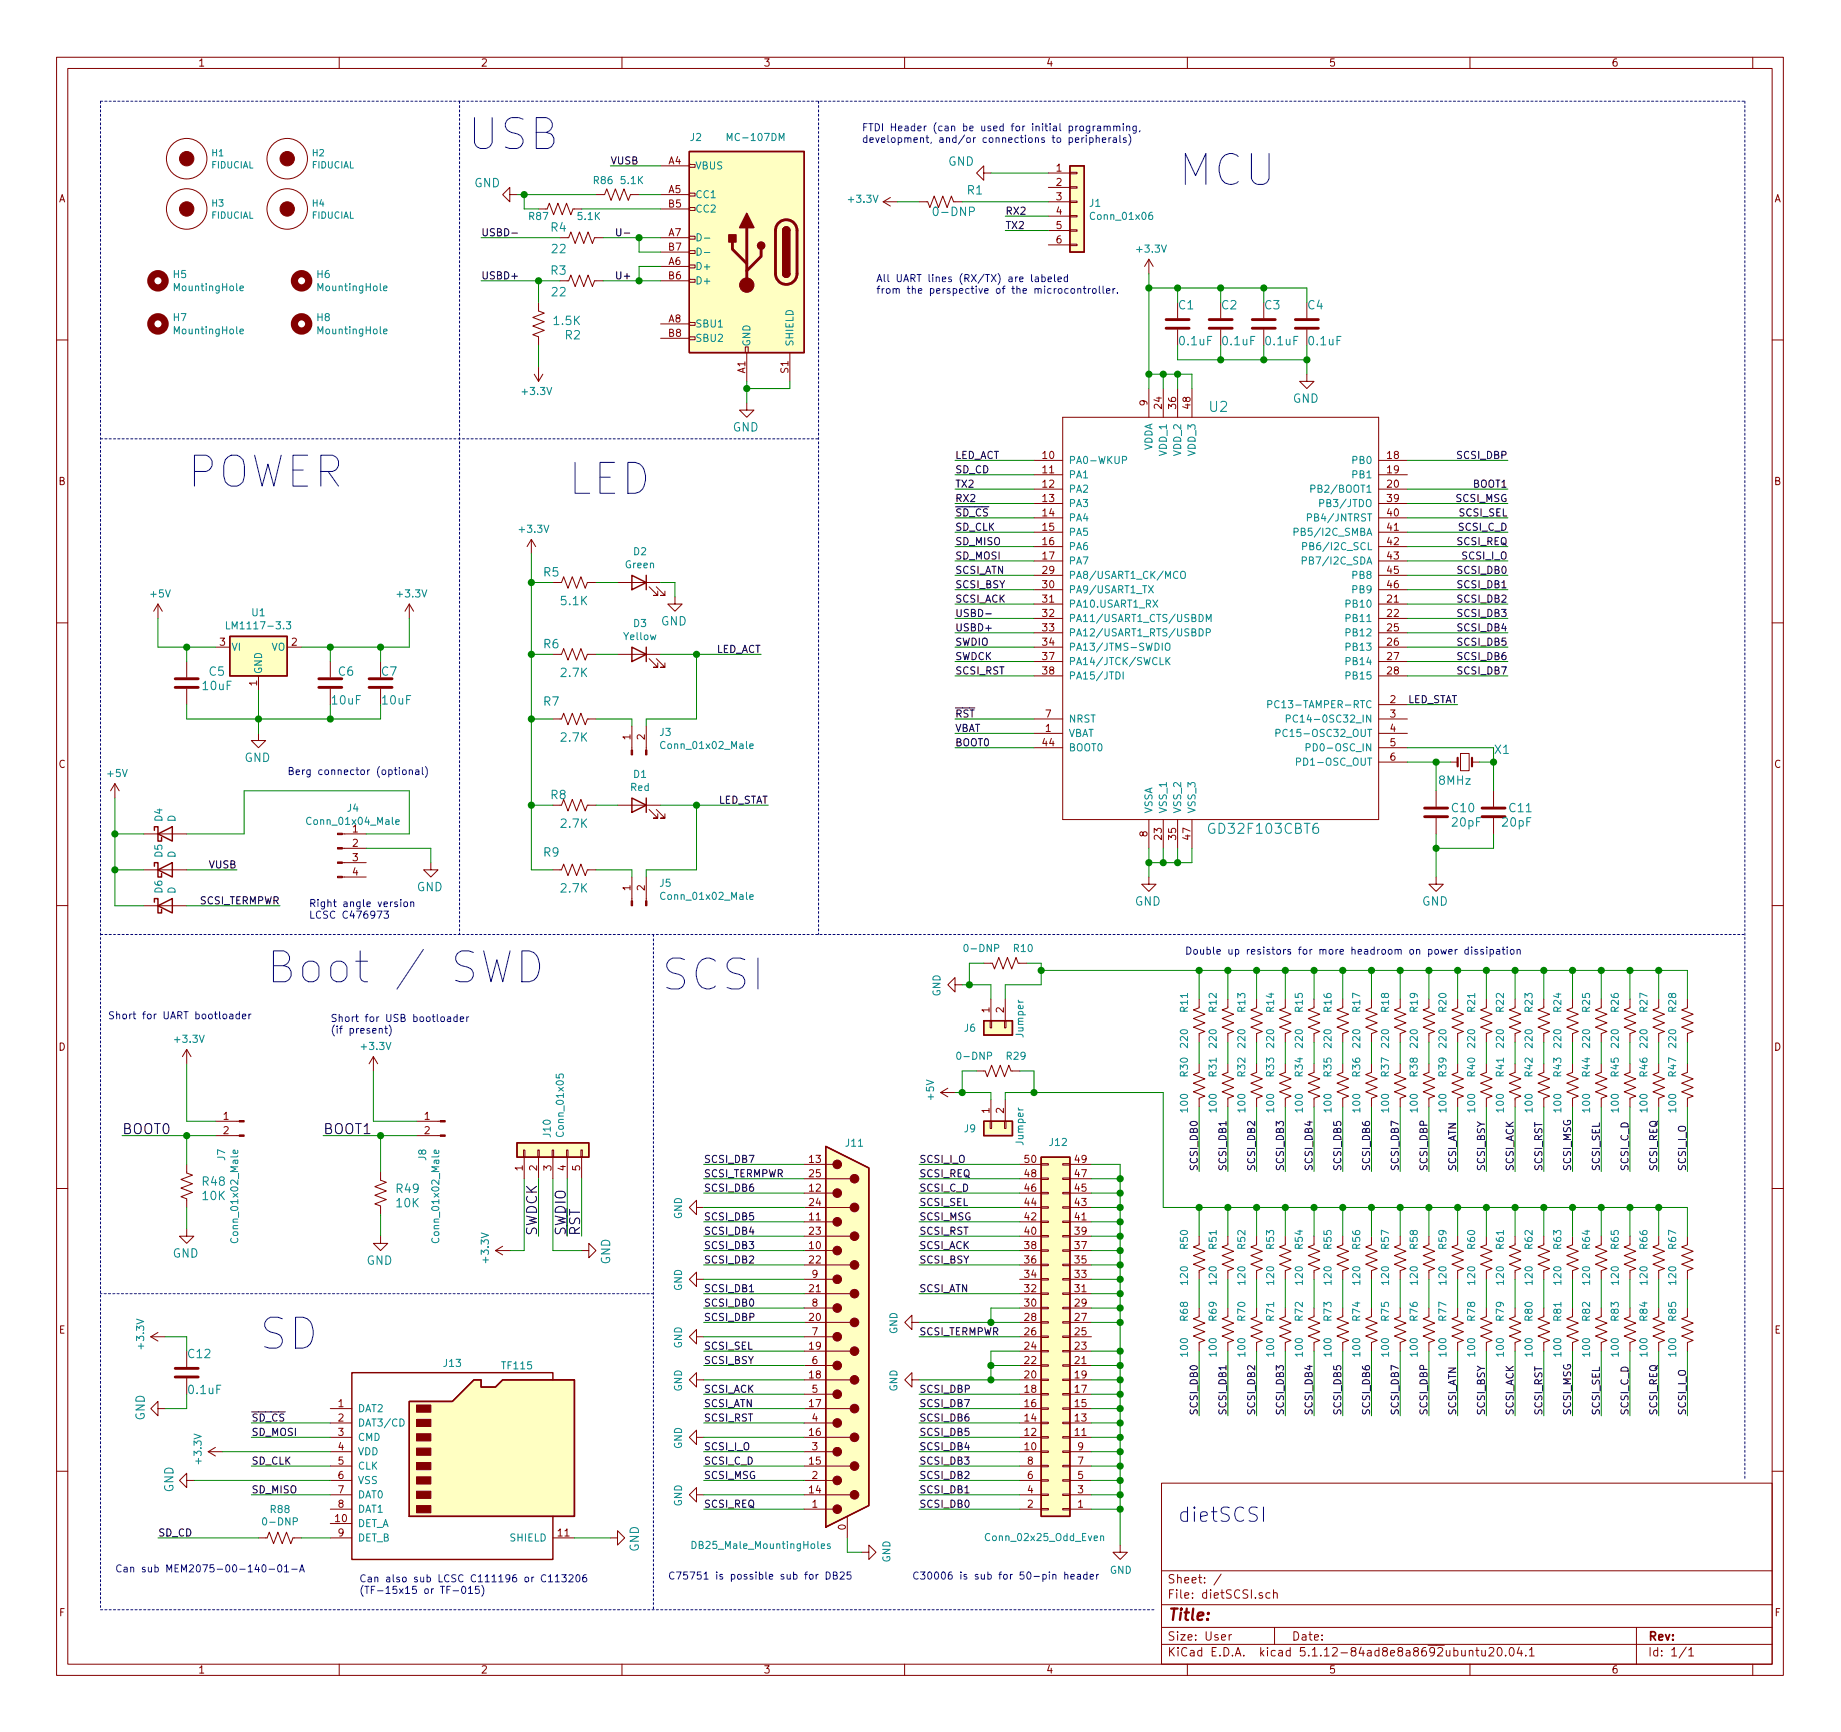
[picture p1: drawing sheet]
<svg xmlns="http://www.w3.org/2000/svg" width="326mm" height="306mm" viewBox="0 0 326 306" stroke-linecap="round" stroke-linejoin="round" font-family="sans-serif">
<defs><g id="words">
<g font-size="7.6" fill="#0000c2">
<text x="82.5" y="26.5">USB</text>
<text x="208.3" y="32.9">MCU</text>
<text x="33" y="86.2">POWER</text>
<text x="100.3" y="87.5">LED</text>
<text x="47" y="173.9">Boot / SWD</text>
<text x="116.8" y="175.1">SCSI</text>
<text x="45.7" y="238.6">SD</text>
</g>
<text font-size="3.5" fill="#0000c2" x="208.3" y="269.1">dietSCSI</text>
<text font-size="2.8" fill="#840000" x="206.4" y="286.5">Title:</text>
<g font-size="2.5" fill="#008484">
<text x="213.9" y="72.8">U2</text>
<text x="214.2" y="147.4">GD32F103CBT6</text>
</g>
<g font-size="2.5">
<text x="21.6" y="200.5">BOOT0</text>
<text x="57.1" y="200.5">BOOT1</text>
<text x="95" y="218.6" transform="rotate(-90 95 218.6)">SWDCK</text>
<text x="100.1" y="218.6" transform="rotate(-90 100.1 218.6)">SWDIO</text>
<text x="102.6" y="218.6" transform="rotate(-90 102.6 218.6)">RST</text>
</g>
<g font-size="2.1" fill="#008484">
<text x="167.7" y="29.3">GND</text>
<text x="83.9" y="33.1">GND</text>
<text x="171.1" y="34.4">R1</text>
<text x="97.5" y="41">R4</text>
<text x="165.6" y="38.2">0-DNP</text>
<text x="97.7" y="44.8">22</text>
<text x="97.5" y="48.6">R3</text>
<text x="97.7" y="52.4">22</text>
<text x="98" y="57.5">1.5K</text>
<text x="208.5" y="54.7">C1</text>
<text x="216.1" y="54.7">C2</text>
<text x="223.7" y="54.7">C3</text>
<text x="231.3" y="54.7">C4</text>
<text x="100" y="60">R2</text>
<text x="208.7" y="61.1">0.1uF</text>
<text x="216.4" y="61.1">0.1uF</text>
<text x="224" y="61.1">0.1uF</text>
<text x="231.6" y="61.1">0.1uF</text>
<text x="228.7" y="71.2">GND</text>
<text x="129.6" y="76.3">GND</text>
<text x="96.2" y="101.9">R5</text>
<text x="99.3" y="107">5.1K</text>
<text x="116.9" y="110.6">GND</text>
<text x="37" y="119.5">C5</text>
<text x="59.9" y="119.5">C6</text>
<text x="67.5" y="119.5">C7</text>
<text x="96.2" y="114.6">R6</text>
<text x="99.3" y="119.7">2.7K</text>
<text x="35.9" y="122">10uF</text>
<text x="58.8" y="124.6">10uF</text>
<text x="67.7" y="124.6">10uF</text>
<text x="96.2" y="124.8">R7</text>
<text x="99.3" y="131.1">2.7K</text>
<text x="43.2" y="134.7">GND</text>
<text x="264.4" y="133.3">X1</text>
<text x="97.5" y="141.3">R8</text>
<text x="254.6" y="138.7">8MHz</text>
<text x="256.9" y="143.6">C10</text>
<text x="267" y="143.6">C11</text>
<text x="99.3" y="146.4">2.7K</text>
<text x="256.9" y="146.1">20pF</text>
<text x="265.8" y="146.1">20pF</text>
<text x="96.2" y="151.4">R9</text>
<text x="73.7" y="157.6">GND</text>
<text x="99.3" y="157.8">2.7K</text>
<text x="200.7" y="160.1">GND</text>
<text x="251.5" y="160.1">GND</text>
<text x="35.9" y="209.6">R48</text>
<text x="35.9" y="212.2">10K</text>
<text x="70.2" y="210.9">R49</text>
<text x="70.2" y="213.5">10K</text>
<text x="30.5" y="222.3">GND</text>
<text x="64.8" y="223.6">GND</text>
<text x="107.9" y="223.6" transform="rotate(-90 107.9 223.6)">GND</text>
<text x="33.4" y="240.1">C12</text>
<text x="25.6" y="251.2" transform="rotate(-90 25.6 251.2)">GND</text>
<text x="33.5" y="246.5">0.1uF</text>
<text x="30.7" y="263.9" transform="rotate(-90 30.7 263.9)">GND</text>
<text x="113" y="274.4" transform="rotate(-90 113 274.4)">GND</text>
</g>
<g font-size="2.1" fill="#840000">
<text x="206.4" y="279.9">Sheet: /</text>
<text x="206.4" y="282.6">File: dietSCSI.sch</text>
<text x="206.4" y="292.9">KiCad E.D.A. kicad 5.1.12-84ad8e8a8692ubuntu20.04.1</text>
<text x="206.4" y="290.1">Size: User</text>
<text x="228.4" y="290.1">Date:</text>
<text x="291.4" y="290.1">Rev:</text>
<text x="291.4" y="292.9">Id: 1/1</text>
</g>
<g font-size="1.8" fill="#840000">
<text x="35" y="11.7">1</text>
<text x="85" y="11.7">2</text>
<text x="135" y="11.7">3</text>
<text x="185" y="11.7">4</text>
<text x="235" y="11.7">5</text>
<text x="285" y="11.7">6</text>
<text x="118.3" y="29.1">A4</text>
<text x="10.4" y="35.8">A</text>
<text x="118.3" y="34.2">A5</text>
<text x="186.8" y="30.3">1</text>
<text x="186.8" y="32.9">2</text>
<text x="186.8" y="35.4">3</text>
<text x="313.8" y="35.8">A</text>
<text x="118.3" y="41.8">A7</text>
<text x="118.3" y="36.7">B5</text>
<text x="186.8" y="38">4</text>
<text x="186.8" y="40.5">5</text>
<text x="118.3" y="46.9">A6</text>
<text x="118.3" y="44.3">B7</text>
<text x="186.8" y="43">6</text>
<text x="118.3" y="49.4">B6</text>
<text x="118.3" y="57">A8</text>
<text x="118.3" y="59.6">B8</text>
<text x="139.4" y="66" transform="rotate(-90 139.4 66)">S1</text>
<text x="131.8" y="66" transform="rotate(-90 131.8 66)">A1</text>
<text x="202.9" y="71.7" transform="rotate(-90 202.9 71.7)">9</text>
<text x="205.5" y="72.2" transform="rotate(-90 205.5 72.2)">24</text>
<text x="208" y="72.2" transform="rotate(-90 208 72.2)">36</text>
<text x="210.6" y="72.2" transform="rotate(-90 210.6 72.2)">48</text>
<text x="184.5" y="81.1">10</text>
<text x="184.5" y="83.7">11</text>
<text x="245.4" y="81.1">18</text>
<text x="245.4" y="83.7">19</text>
<text x="10.4" y="85.7">B</text>
<text x="184.5" y="86.2">12</text>
<text x="184.5" y="88.8">13</text>
<text x="245.4" y="86.2">20</text>
<text x="245.4" y="88.8">39</text>
<text x="313.8" y="85.7">B</text>
<text x="184.5" y="91.3">14</text>
<text x="184.5" y="93.8">15</text>
<text x="245.4" y="91.3">40</text>
<text x="245.4" y="93.8">41</text>
<text x="184.5" y="96.4">16</text>
<text x="184.5" y="98.9">17</text>
<text x="184.5" y="101.5">29</text>
<text x="245.4" y="96.4">42</text>
<text x="245.4" y="98.9">43</text>
<text x="245.4" y="101.5">45</text>
<text x="184.5" y="104">30</text>
<text x="184.5" y="106.5">31</text>
<text x="245.4" y="106.5">21</text>
<text x="245.4" y="104">46</text>
<text x="184.5" y="109.1">32</text>
<text x="184.5" y="111.6">33</text>
<text x="245.4" y="109.1">22</text>
<text x="245.4" y="111.6">25</text>
<text x="38.9" y="114.2">3</text>
<text x="51.6" y="114.2">2</text>
<text x="184.5" y="114.2">34</text>
<text x="184.5" y="116.7">37</text>
<text x="184.5" y="119.2">38</text>
<text x="245.4" y="114.2">26</text>
<text x="245.4" y="116.7">27</text>
<text x="245.4" y="119.2">28</text>
<text x="45.5" y="121.2" transform="rotate(-90 45.5 121.2)">1</text>
<text x="245.9" y="124.3">2</text>
<text x="111.5" y="130.8" transform="rotate(-90 111.5 130.8)">1</text>
<text x="114" y="130.8" transform="rotate(-90 114 130.8)">2</text>
<text x="184.5" y="131.9">44</text>
<text x="184.9" y="129.4">1</text>
<text x="184.9" y="126.9">7</text>
<text x="245.9" y="126.9">3</text>
<text x="245.9" y="129.4">4</text>
<text x="245.9" y="131.9">5</text>
<text x="10.4" y="135.8">C</text>
<text x="245.9" y="134.5">6</text>
<text x="313.8" y="135.8">C</text>
<text x="62.4" y="147.2">1</text>
<text x="62.4" y="149.7">2</text>
<text x="202.9" y="147.9" transform="rotate(-90 202.9 147.9)">8</text>
<text x="205.5" y="148.4" transform="rotate(-90 205.5 148.4)">23</text>
<text x="208" y="148.4" transform="rotate(-90 208 148.4)">35</text>
<text x="210.6" y="148.4" transform="rotate(-90 210.6 148.4)">47</text>
<text x="62.4" y="152.3">3</text>
<text x="62.4" y="154.8">4</text>
<text x="111.5" y="157.4" transform="rotate(-90 111.5 157.4)">1</text>
<text x="114" y="157.4" transform="rotate(-90 114 157.4)">2</text>
<text x="175" y="179" transform="rotate(-90 175 179)">1</text>
<text x="177.5" y="179" transform="rotate(-90 177.5 179)">2</text>
<text x="10.4" y="185.7">D</text>
<text x="313.8" y="185.7">D</text>
<text x="39.5" y="198">1</text>
<text x="75.1" y="198">1</text>
<text x="175" y="196.8" transform="rotate(-90 175 196.8)">1</text>
<text x="177.5" y="196.8" transform="rotate(-90 177.5 196.8)">2</text>
<text x="39.5" y="200.5">2</text>
<text x="75.1" y="200.5">2</text>
<text x="92.5" y="207" transform="rotate(-90 92.5 207)">1</text>
<text x="95" y="207" transform="rotate(-90 95 207)">2</text>
<text x="97.5" y="207" transform="rotate(-90 97.5 207)">3</text>
<text x="100.1" y="207" transform="rotate(-90 100.1 207)">4</text>
<text x="102.6" y="207" transform="rotate(-90 102.6 207)">5</text>
<text x="143.2" y="205.6">13</text>
<text x="143.2" y="208.1">25</text>
<text x="181.3" y="208.1">48</text>
<text x="181.3" y="205.6">50</text>
<text x="190.2" y="208.1">47</text>
<text x="190.2" y="205.6">49</text>
<text x="143.2" y="215.8">11</text>
<text x="143.2" y="210.7">12</text>
<text x="143.2" y="213.2">24</text>
<text x="181.3" y="215.8">42</text>
<text x="181.3" y="213.2">44</text>
<text x="181.3" y="210.7">46</text>
<text x="190.2" y="215.8">41</text>
<text x="190.2" y="213.2">43</text>
<text x="190.2" y="210.7">45</text>
<text x="143.2" y="220.8">10</text>
<text x="143.2" y="218.3">23</text>
<text x="181.3" y="220.8">38</text>
<text x="181.3" y="218.3">40</text>
<text x="190.2" y="220.8">37</text>
<text x="190.2" y="218.3">39</text>
<text x="143.2" y="223.4">22</text>
<text x="143.7" y="225.9">9</text>
<text x="181.3" y="225.9">34</text>
<text x="181.3" y="223.4">36</text>
<text x="190.2" y="225.9">33</text>
<text x="190.2" y="223.4">35</text>
<text x="143.2" y="233.5">20</text>
<text x="143.2" y="228.5">21</text>
<text x="143.7" y="231">8</text>
<text x="181.3" y="233.5">28</text>
<text x="181.3" y="231">30</text>
<text x="181.3" y="228.5">32</text>
<text x="190.2" y="233.5">27</text>
<text x="190.2" y="231">29</text>
<text x="190.2" y="228.5">31</text>
<text x="10.4" y="235.8">E</text>
<text x="143.2" y="238.6">19</text>
<text x="143.7" y="236.1">7</text>
<text x="181.3" y="238.6">24</text>
<text x="181.3" y="236.1">26</text>
<text x="190.2" y="238.6">23</text>
<text x="190.2" y="236.1">25</text>
<text x="313.8" y="235.8">E</text>
<text x="143.2" y="243.7">18</text>
<text x="143.7" y="241.2">6</text>
<text x="181.3" y="243.7">20</text>
<text x="181.3" y="241.2">22</text>
<text x="190.2" y="243.7">19</text>
<text x="190.2" y="241.2">21</text>
<text x="59.8" y="248.8">1</text>
<text x="59.8" y="251.3">2</text>
<text x="143.2" y="248.8">17</text>
<text x="143.7" y="251.3">4</text>
<text x="143.7" y="246.2">5</text>
<text x="181.3" y="251.3">14</text>
<text x="181.3" y="248.8">16</text>
<text x="181.3" y="246.2">18</text>
<text x="190.2" y="251.3">13</text>
<text x="190.2" y="248.8">15</text>
<text x="190.2" y="246.2">17</text>
<text x="59.8" y="253.9">3</text>
<text x="59.8" y="256.4">4</text>
<text x="143.2" y="253.9">16</text>
<text x="143.7" y="256.4">3</text>
<text x="181.3" y="256.4">10</text>
<text x="181.3" y="253.9">12</text>
<text x="190.2" y="253.9">11</text>
<text x="190.7" y="256.4">9</text>
<text x="59.8" y="258.9">5</text>
<text x="59.8" y="261.5">6</text>
<text x="143.2" y="258.9">15</text>
<text x="143.7" y="261.5">2</text>
<text x="181.8" y="261.5">6</text>
<text x="181.8" y="258.9">8</text>
<text x="190.7" y="261.5">5</text>
<text x="190.7" y="258.9">7</text>
<text x="59.4" y="269.1">10</text>
<text x="59.8" y="264">7</text>
<text x="59.8" y="266.6">8</text>
<text x="143.2" y="264">14</text>
<text x="143.7" y="266.6">1</text>
<text x="181.8" y="266.6">2</text>
<text x="181.8" y="264">4</text>
<text x="190.7" y="266.6">1</text>
<text x="190.7" y="264">3</text>
<text x="59.8" y="271.6">9</text>
<text x="98.7" y="271.6">11</text>
<text x="149.6" y="270.5" transform="rotate(-90 149.6 270.5)">0</text>
<text x="10.5" y="285.7">F</text>
<text x="313.9" y="285.7">F</text>
<text x="35" y="295.8">1</text>
<text x="85" y="295.8">2</text>
<text x="135" y="295.8">3</text>
<text x="185" y="295.8">4</text>
<text x="235" y="295.8">5</text>
<text x="285" y="295.8">6</text>
</g>
<g font-size="1.8" fill="#0000c2">
<text x="152.4" y="23.2">FTDI Header (can be used for initial programming,</text>
<text x="152.4" y="25.3">development, and/or connections to peripherals)</text>
<text x="154.9" y="49.9">All UART lines (RX/TX) are labeled</text>
<text x="154.9" y="51.9">from the perspective of the microcontroller.</text>
<text x="50.8" y="137">Berg connector (optional)</text>
<text x="54.6" y="160.4">Right angle version</text>
<text x="54.6" y="162.4">LCSC C476973</text>
<text x="209.5" y="168.8">Double up resistors for more headroom on power dissipation</text>
<text x="19" y="180.2">Short for UART bootloader</text>
<text x="58.4" y="180.7">Short for USB bootloader</text>
<text x="58.4" y="182.7">(if present)</text>
<text x="20.3" y="278">Can sub MEM2075-00-140-01-A</text>
<text x="63.5" y="279.7">Can also sub LCSC C111196 or C113206</text>
<text x="63.5" y="281.8">(TF-15x15 or TF-015)</text>
<text x="118.1" y="279.3">C75751 is possible sub for DB25</text>
<text x="161.3" y="279.3">C30006 is sub for 50-pin header</text>
</g>
<g font-size="1.8">
<text x="107.9" y="29.1">VUSB</text>
<text x="85.1" y="41.8">USBD-</text>
<text x="177.8" y="40.5">TX2</text>
<text x="177.8" y="38">RX2</text>
<text x="85.1" y="49.4">USBD+</text>
<text x="109.4" y="49.4">U+</text>
<text x="168.9" y="81.1">LED_ACT</text>
<text x="168.9" y="83.7">SD_CD</text>
<text x="257.9" y="81.1">SCSI_DBP</text>
<text x="168.9" y="86.2">TX2</text>
<text x="168.9" y="88.8">RX2</text>
<text x="257.6" y="88.8">SCSI_MSG</text>
<text x="260.6" y="86.2">BOOT1</text>
<text x="168.9" y="93.8">SD_CLK</text>
<text x="168.9" y="91.3">SD_CS</text>
<text x="258" y="93.8">SCSI_C_D</text>
<text x="258.1" y="91.3">SCSI_SEL</text>
<text x="168.9" y="96.4">SD_MISO</text>
<text x="168.9" y="98.9">SD_MOSI</text>
<text x="168.9" y="101.5">SCSI_ATN</text>
<text x="257.8" y="96.4">SCSI_REQ</text>
<text x="258" y="101.5">SCSI_DB0</text>
<text x="258.7" y="98.9">SCSI_I_O</text>
<text x="168.9" y="106.5">SCSI_ACK</text>
<text x="168.9" y="104">SCSI_BSY</text>
<text x="258" y="106.5">SCSI_DB2</text>
<text x="258" y="104">SCSI_DB1</text>
<text x="168.9" y="111.6">USBD+</text>
<text x="168.9" y="109.1">USBD-</text>
<text x="258" y="111.6">SCSI_DB4</text>
<text x="258" y="109.1">SCSI_DB3</text>
<text x="126.5" y="115.4">LED_ACT</text>
<text x="168.9" y="116.7">SWDCK</text>
<text x="168.9" y="114.2">SWDIO</text>
<text x="168.9" y="119.2">SCSI_RST</text>
<text x="258" y="119.2">SCSI_DB7</text>
<text x="258" y="116.7">SCSI_DB6</text>
<text x="258" y="114.2">SCSI_DB5</text>
<text x="248.7" y="124.3">LED_STAT</text>
<text x="168.9" y="131.9">BOOT0</text>
<text x="168.9" y="126.9">RST</text>
<text x="168.9" y="129.4">VBAT</text>
<text x="126.7" y="142.1">LED_STAT</text>
<text x="37" y="153.5">VUSB</text>
<text x="35.3" y="159.9">SCSI_TERMPWR</text>
<text x="124.5" y="208.1">SCSI_TERMPWR</text>
<text x="124.5" y="205.6">SCSI_DB7</text>
<text x="162.6" y="205.6">SCSI_I_O</text>
<text x="162.6" y="208.1">SCSI_REQ</text>
<text x="211.8" y="207.1" transform="rotate(-90 211.8 207.1)">SCSI_DB0</text>
<text x="216.9" y="207.1" transform="rotate(-90 216.9 207.1)">SCSI_DB1</text>
<text x="222" y="207.1" transform="rotate(-90 222 207.1)">SCSI_DB2</text>
<text x="227.1" y="207.1" transform="rotate(-90 227.1 207.1)">SCSI_DB3</text>
<text x="232.2" y="207.1" transform="rotate(-90 232.2 207.1)">SCSI_DB4</text>
<text x="237.2" y="207.1" transform="rotate(-90 237.2 207.1)">SCSI_DB5</text>
<text x="242.3" y="207.1" transform="rotate(-90 242.3 207.1)">SCSI_DB6</text>
<text x="247.4" y="207.1" transform="rotate(-90 247.4 207.1)">SCSI_DB7</text>
<text x="252.5" y="207.1" transform="rotate(-90 252.5 207.1)">SCSI_DBP</text>
<text x="257.6" y="207.1" transform="rotate(-90 257.6 207.1)">SCSI_ATN</text>
<text x="262.6" y="207.1" transform="rotate(-90 262.6 207.1)">SCSI_BSY</text>
<text x="267.7" y="207.1" transform="rotate(-90 267.7 207.1)">SCSI_ACK</text>
<text x="272.8" y="207.1" transform="rotate(-90 272.8 207.1)">SCSI_RST</text>
<text x="277.9" y="207.1" transform="rotate(-90 277.9 207.1)">SCSI_MSG</text>
<text x="283" y="207.1" transform="rotate(-90 283 207.1)">SCSI_SEL</text>
<text x="288" y="207.1" transform="rotate(-90 288 207.1)">SCSI_C_D</text>
<text x="293.1" y="207.1" transform="rotate(-90 293.1 207.1)">SCSI_REQ</text>
<text x="298.2" y="207.1" transform="rotate(-90 298.2 207.1)">SCSI_I_O</text>
<text x="124.5" y="210.7">SCSI_DB6</text>
<text x="124.5" y="215.8">SCSI_DB5</text>
<text x="162.6" y="215.8">SCSI_MSG</text>
<text x="162.6" y="213.2">SCSI_SEL</text>
<text x="162.6" y="210.7">SCSI_C_D</text>
<text x="124.5" y="218.3">SCSI_DB4</text>
<text x="124.5" y="220.8">SCSI_DB3</text>
<text x="162.6" y="220.8">SCSI_ACK</text>
<text x="162.6" y="218.3">SCSI_RST</text>
<text x="124.5" y="223.4">SCSI_DB2</text>
<text x="162.6" y="223.4">SCSI_BSY</text>
<text x="124.5" y="233.5">SCSI_DBP</text>
<text x="124.5" y="228.5">SCSI_DB1</text>
<text x="124.5" y="231">SCSI_DB0</text>
<text x="162.6" y="228.5">SCSI_ATN</text>
<text x="124.5" y="238.6">SCSI_SEL</text>
<text x="162.6" y="236.1">SCSI_TERMPWR</text>
<text x="124.5" y="241.2">SCSI_BSY</text>
<text x="44.4" y="251.3">SD_CS</text>
<text x="124.5" y="248.8">SCSI_ATN</text>
<text x="124.5" y="246.2">SCSI_ACK</text>
<text x="124.5" y="251.3">SCSI_RST</text>
<text x="162.6" y="246.2">SCSI_DBP</text>
<text x="162.6" y="251.3">SCSI_DB6</text>
<text x="162.6" y="248.8">SCSI_DB7</text>
<text x="211.8" y="250.3" transform="rotate(-90 211.8 250.3)">SCSI_DB0</text>
<text x="216.9" y="250.3" transform="rotate(-90 216.9 250.3)">SCSI_DB1</text>
<text x="222" y="250.3" transform="rotate(-90 222 250.3)">SCSI_DB2</text>
<text x="227.1" y="250.3" transform="rotate(-90 227.1 250.3)">SCSI_DB3</text>
<text x="232.2" y="250.3" transform="rotate(-90 232.2 250.3)">SCSI_DB4</text>
<text x="237.2" y="250.3" transform="rotate(-90 237.2 250.3)">SCSI_DB5</text>
<text x="242.3" y="250.3" transform="rotate(-90 242.3 250.3)">SCSI_DB6</text>
<text x="247.4" y="250.3" transform="rotate(-90 247.4 250.3)">SCSI_DB7</text>
<text x="252.5" y="250.3" transform="rotate(-90 252.5 250.3)">SCSI_DBP</text>
<text x="257.6" y="250.3" transform="rotate(-90 257.6 250.3)">SCSI_ATN</text>
<text x="262.6" y="250.3" transform="rotate(-90 262.6 250.3)">SCSI_BSY</text>
<text x="267.7" y="250.3" transform="rotate(-90 267.7 250.3)">SCSI_ACK</text>
<text x="272.8" y="250.3" transform="rotate(-90 272.8 250.3)">SCSI_RST</text>
<text x="277.9" y="250.3" transform="rotate(-90 277.9 250.3)">SCSI_MSG</text>
<text x="283" y="250.3" transform="rotate(-90 283 250.3)">SCSI_SEL</text>
<text x="288" y="250.3" transform="rotate(-90 288 250.3)">SCSI_C_D</text>
<text x="293.1" y="250.3" transform="rotate(-90 293.1 250.3)">SCSI_REQ</text>
<text x="298.2" y="250.3" transform="rotate(-90 298.2 250.3)">SCSI_I_O</text>
<text x="44.4" y="253.9">SD_MOSI</text>
<text x="124.5" y="256.4">SCSI_I_O</text>
<text x="162.6" y="256.4">SCSI_DB4</text>
<text x="162.6" y="253.9">SCSI_DB5</text>
<text x="44.4" y="258.9">SD_CLK</text>
<text x="124.5" y="258.9">SCSI_C_D</text>
<text x="124.5" y="261.5">SCSI_MSG</text>
<text x="162.6" y="261.5">SCSI_DB2</text>
<text x="162.6" y="258.9">SCSI_DB3</text>
<text x="44.4" y="264">SD_MISO</text>
<text x="124.5" y="266.6">SCSI_REQ</text>
<text x="162.6" y="266.6">SCSI_DB0</text>
<text x="162.6" y="264">SCSI_DB1</text>
<text x="27.9" y="271.6">SD_CD</text>
</g>
<g font-size="1.8" fill="#008484">
<text x="122.1" y="24.9">J2</text>
<text x="122.9" y="30">VBUS</text>
<text x="129.1" y="24.9">MC-107DM</text>
<text x="105.1" y="32.6">R86</text>
<text x="109.9" y="32.6">5.1K</text>
<text x="122.9" y="35">CC1</text>
<text x="150.2" y="35.9">+3.3V</text>
<text x="93.6" y="38.9">R87</text>
<text x="102.3" y="38.9">5.1K</text>
<text x="122.9" y="37.6">CC2</text>
<text x="192.7" y="36.6">J1</text>
<text x="193.2" y="38.9">Conn_01x06</text>
<text x="122.9" y="47.7">D+</text>
<text x="201.2" y="44.7">+3.3V</text>
<text x="30.7" y="49.2">H5</text>
<text x="31" y="51.5">MountingHole</text>
<text x="56.1" y="49.2">H6</text>
<text x="56.4" y="51.5">MountingHole</text>
<text x="122.9" y="50.3">D+</text>
<text x="30.7" y="56.8">H7</text>
<text x="31" y="59.1">MountingHole</text>
<text x="56.1" y="56.8">H8</text>
<text x="56.4" y="59.1">MountingHole</text>
<text x="122.9" y="57.9">SBU1</text>
<text x="122.9" y="60.4">SBU2</text>
<text x="132.7" y="61.3" transform="rotate(-90 132.7 61.3)">GND</text>
<text x="140.3" y="61.3" transform="rotate(-90 140.3 61.3)">SHIELD</text>
<text x="92.5" y="69.8">+3.3V</text>
<text x="189" y="82">PA0-WKUP</text>
<text x="203.8" y="79.8" transform="rotate(-90 203.8 79.8)">VDDA</text>
<text x="206.4" y="80.5" transform="rotate(-90 206.4 80.5)">VDD_1</text>
<text x="208.9" y="80.5" transform="rotate(-90 208.9 80.5)">VDD_2</text>
<text x="211.5" y="80.5" transform="rotate(-90 211.5 80.5)">VDD_3</text>
<text x="239.4" y="82">PB0</text>
<text x="189" y="84.6">PA1</text>
<text x="189" y="87.1">PA2</text>
<text x="189" y="89.7">PA3</text>
<text x="232.8" y="87.1">PB2/BOOT1</text>
<text x="234.2" y="89.7">PB3/JTDO</text>
<text x="239.4" y="84.6">PB1</text>
<text x="92" y="94.2">+3.3V</text>
<text x="189" y="92.2">PA4</text>
<text x="189" y="94.7">PA5</text>
<text x="229.9" y="94.7">PB5/I2C_SMBA</text>
<text x="232" y="92.2">PB4/JNTRST</text>
<text x="110.7" y="100.5">Green</text>
<text x="112.1" y="98.2">D2</text>
<text x="189" y="97.3">PA6</text>
<text x="189" y="99.8">PA7</text>
<text x="231.4" y="99.8">PB7/I2C_SDA</text>
<text x="231.6" y="97.3">PB6/I2C_SCL</text>
<text x="26.7" y="105.6">+5V</text>
<text x="70.4" y="105.6">+3.3V</text>
<text x="189" y="102.4">PA8/USART1_CK/MCO</text>
<text x="189" y="104.9">PA9/USART1_TX</text>
<text x="189" y="107.4">PA10.USART1_RX</text>
<text x="238.4" y="107.4">PB10</text>
<text x="239.4" y="102.4">PB8</text>
<text x="239.4" y="104.9">PB9</text>
<text x="41" y="111.3">LM1117-3.3</text>
<text x="44.6" y="109">U1</text>
<text x="110.4" y="113.2">Yellow</text>
<text x="112.1" y="110.9">D3</text>
<text x="189" y="110">PA11/USART1_CTS/USBDM</text>
<text x="189" y="112.5">PA12/USART1_RTS/USBDP</text>
<text x="238.4" y="110">PB11</text>
<text x="238.4" y="112.5">PB12</text>
<text x="40.9" y="115.1">VI</text>
<text x="46.4" y="119.2" transform="rotate(-90 46.4 119.2)">GND</text>
<text x="48" y="115.1">VO</text>
<text x="189" y="115.1">PA13/JTMS-SWDIO</text>
<text x="189" y="117.6">PA14/JTCK/SWCLK</text>
<text x="238.4" y="115.1">PB13</text>
<text x="238.4" y="117.6">PB14</text>
<text x="189" y="120.1">PA15/JTDI</text>
<text x="226.1" y="125.2">PC13-TAMPER-RTC</text>
<text x="238.4" y="120.1">PB15</text>
<text x="116.7" y="130.1">J3</text>
<text x="189" y="130.3">VBAT</text>
<text x="189" y="127.8">NRST</text>
<text x="227.3" y="130.3">PC15-OSC32_OUT</text>
<text x="229.6" y="127.8">PC14-0SC32_IN</text>
<text x="19.1" y="137.4">+5V</text>
<text x="112.1" y="137.5">D1</text>
<text x="117.4" y="132.4">Conn_01x02_Male</text>
<text x="189" y="132.8">BOOT0</text>
<text x="230.3" y="135.4">PD1-OSC_OUT</text>
<text x="232.2" y="132.8">PD0-OSC_IN</text>
<text x="61.5" y="143.5">J4</text>
<text x="111.5" y="139.8">Red</text>
<text x="203.8" y="143.9" transform="rotate(-90 203.8 143.9)">VSSA</text>
<text x="206.4" y="143.9" transform="rotate(-90 206.4 143.9)">VSS_1</text>
<text x="208.9" y="143.9" transform="rotate(-90 208.9 143.9)">VSS_2</text>
<text x="211.5" y="143.9" transform="rotate(-90 211.5 143.9)">VSS_3</text>
<text x="28.7" y="145.2" transform="rotate(-90 28.7 145.2)">D4</text>
<text x="31" y="145.3" transform="rotate(-90 31 145.3)">D</text>
<text x="54.8" y="145.8">Conn_01x04_Male</text>
<text x="28.7" y="151.6" transform="rotate(-90 28.7 151.6)">D5</text>
<text x="31" y="151.7" transform="rotate(-90 31 151.7)">D</text>
<text x="28.7" y="157.9" transform="rotate(-90 28.7 157.9)">D6</text>
<text x="31" y="158" transform="rotate(-90 31 158)">D</text>
<text x="116.7" y="156.8">J5</text>
<text x="117.4" y="159.1">Conn_01x02_Male</text>
<text x="170.9" y="168.3">0-DNP</text>
<text x="179.3" y="168.3">R10</text>
<text x="166.3" y="176.2" transform="rotate(-90 166.3 176.2)">GND</text>
<text x="210.1" y="178.9" transform="rotate(-90 210.1 178.9)">R11</text>
<text x="215.2" y="178.9" transform="rotate(-90 215.2 178.9)">R12</text>
<text x="220.3" y="178.9" transform="rotate(-90 220.3 178.9)">R13</text>
<text x="225.3" y="178.9" transform="rotate(-90 225.3 178.9)">R14</text>
<text x="230.4" y="178.9" transform="rotate(-90 230.4 178.9)">R15</text>
<text x="235.5" y="178.9" transform="rotate(-90 235.5 178.9)">R16</text>
<text x="240.6" y="178.9" transform="rotate(-90 240.6 178.9)">R17</text>
<text x="245.7" y="178.9" transform="rotate(-90 245.7 178.9)">R18</text>
<text x="250.7" y="178.9" transform="rotate(-90 250.7 178.9)">R19</text>
<text x="255.8" y="178.9" transform="rotate(-90 255.8 178.9)">R20</text>
<text x="260.9" y="178.9" transform="rotate(-90 260.9 178.9)">R21</text>
<text x="266" y="178.9" transform="rotate(-90 266 178.9)">R22</text>
<text x="271.1" y="178.9" transform="rotate(-90 271.1 178.9)">R23</text>
<text x="276.1" y="178.9" transform="rotate(-90 276.1 178.9)">R24</text>
<text x="281.2" y="178.9" transform="rotate(-90 281.2 178.9)">R25</text>
<text x="286.3" y="178.9" transform="rotate(-90 286.3 178.9)">R26</text>
<text x="291.4" y="178.9" transform="rotate(-90 291.4 178.9)">R27</text>
<text x="296.5" y="178.9" transform="rotate(-90 296.5 178.9)">R28</text>
<text x="31.1" y="184.4">+3.3V</text>
<text x="64.1" y="185.6">+3.3V</text>
<text x="170.6" y="182.4">J6</text>
<text x="181" y="183.3" transform="rotate(-90 181 183.3)">Jumper</text>
<text x="210.1" y="185.1" transform="rotate(-90 210.1 185.1)">220</text>
<text x="215.2" y="185.1" transform="rotate(-90 215.2 185.1)">220</text>
<text x="220.3" y="185.1" transform="rotate(-90 220.3 185.1)">220</text>
<text x="225.3" y="185.1" transform="rotate(-90 225.3 185.1)">220</text>
<text x="230.4" y="185.1" transform="rotate(-90 230.4 185.1)">220</text>
<text x="235.5" y="185.1" transform="rotate(-90 235.5 185.1)">220</text>
<text x="240.6" y="185.1" transform="rotate(-90 240.6 185.1)">220</text>
<text x="245.7" y="185.1" transform="rotate(-90 245.7 185.1)">220</text>
<text x="250.7" y="185.1" transform="rotate(-90 250.7 185.1)">220</text>
<text x="255.8" y="185.1" transform="rotate(-90 255.8 185.1)">220</text>
<text x="260.9" y="185.1" transform="rotate(-90 260.9 185.1)">220</text>
<text x="266" y="185.1" transform="rotate(-90 266 185.1)">220</text>
<text x="271.1" y="185.1" transform="rotate(-90 271.1 185.1)">220</text>
<text x="276.1" y="185.1" transform="rotate(-90 276.1 185.1)">220</text>
<text x="281.2" y="185.1" transform="rotate(-90 281.2 185.1)">220</text>
<text x="286.3" y="185.1" transform="rotate(-90 286.3 185.1)">220</text>
<text x="291.4" y="185.1" transform="rotate(-90 291.4 185.1)">220</text>
<text x="296.5" y="185.1" transform="rotate(-90 296.5 185.1)">220</text>
<text x="169.7" y="187.4">0-DNP</text>
<text x="178.1" y="187.4">R29</text>
<text x="210.1" y="190.3" transform="rotate(-90 210.1 190.3)">R30</text>
<text x="215.2" y="190.3" transform="rotate(-90 215.2 190.3)">R31</text>
<text x="220.3" y="190.3" transform="rotate(-90 220.3 190.3)">R32</text>
<text x="225.3" y="190.3" transform="rotate(-90 225.3 190.3)">R33</text>
<text x="230.4" y="190.3" transform="rotate(-90 230.4 190.3)">R34</text>
<text x="235.5" y="190.3" transform="rotate(-90 235.5 190.3)">R35</text>
<text x="240.6" y="190.3" transform="rotate(-90 240.6 190.3)">R36</text>
<text x="245.7" y="190.3" transform="rotate(-90 245.7 190.3)">R37</text>
<text x="250.7" y="190.3" transform="rotate(-90 250.7 190.3)">R38</text>
<text x="255.8" y="190.3" transform="rotate(-90 255.8 190.3)">R39</text>
<text x="260.9" y="190.3" transform="rotate(-90 260.9 190.3)">R40</text>
<text x="266" y="190.3" transform="rotate(-90 266 190.3)">R41</text>
<text x="271.1" y="190.3" transform="rotate(-90 271.1 190.3)">R42</text>
<text x="276.1" y="190.3" transform="rotate(-90 276.1 190.3)">R43</text>
<text x="281.2" y="190.3" transform="rotate(-90 281.2 190.3)">R44</text>
<text x="286.3" y="190.3" transform="rotate(-90 286.3 190.3)">R45</text>
<text x="291.4" y="190.3" transform="rotate(-90 291.4 190.3)">R46</text>
<text x="296.5" y="190.3" transform="rotate(-90 296.5 190.3)">R47</text>
<text x="165.2" y="194.4" transform="rotate(-90 165.2 194.4)">+5V</text>
<text x="210.1" y="196.5" transform="rotate(-90 210.1 196.5)">100</text>
<text x="215.2" y="196.5" transform="rotate(-90 215.2 196.5)">100</text>
<text x="220.3" y="196.5" transform="rotate(-90 220.3 196.5)">100</text>
<text x="225.3" y="196.5" transform="rotate(-90 225.3 196.5)">100</text>
<text x="230.4" y="196.5" transform="rotate(-90 230.4 196.5)">100</text>
<text x="235.5" y="196.5" transform="rotate(-90 235.5 196.5)">100</text>
<text x="240.6" y="196.5" transform="rotate(-90 240.6 196.5)">100</text>
<text x="245.7" y="196.5" transform="rotate(-90 245.7 196.5)">100</text>
<text x="250.7" y="196.5" transform="rotate(-90 250.7 196.5)">100</text>
<text x="255.8" y="196.5" transform="rotate(-90 255.8 196.5)">100</text>
<text x="260.9" y="196.5" transform="rotate(-90 260.9 196.5)">100</text>
<text x="266" y="196.5" transform="rotate(-90 266 196.5)">100</text>
<text x="271.1" y="196.5" transform="rotate(-90 271.1 196.5)">100</text>
<text x="276.1" y="196.5" transform="rotate(-90 276.1 196.5)">100</text>
<text x="281.2" y="196.5" transform="rotate(-90 281.2 196.5)">100</text>
<text x="286.3" y="196.5" transform="rotate(-90 286.3 196.5)">100</text>
<text x="291.4" y="196.5" transform="rotate(-90 291.4 196.5)">100</text>
<text x="296.5" y="196.5" transform="rotate(-90 296.5 196.5)">100</text>
<text x="97.4" y="201" transform="rotate(-90 97.4 201)">J10</text>
<text x="99.7" y="200.6" transform="rotate(-90 99.7 200.6)">Conn_01x05</text>
<text x="149.7" y="202.7">J11</text>
<text x="170.6" y="200.2">J9</text>
<text x="181" y="202.4" transform="rotate(-90 181 202.4)">Jumper</text>
<text x="185.7" y="202.6">J12</text>
<text x="39.8" y="205.1" transform="rotate(-90 39.8 205.1)">J7</text>
<text x="75.4" y="205.1" transform="rotate(-90 75.4 205.1)">J8</text>
<text x="120.6" y="215.6" transform="rotate(-90 120.6 215.6)">GND</text>
<text x="42.1" y="219.2" transform="rotate(-90 42.1 219.2)">Conn_01x02_Male</text>
<text x="77.7" y="219.2" transform="rotate(-90 77.7 219.2)">Conn_01x02_Male</text>
<text x="210.1" y="220.8" transform="rotate(-90 210.1 220.8)">R50</text>
<text x="215.2" y="220.8" transform="rotate(-90 215.2 220.8)">R51</text>
<text x="220.3" y="220.8" transform="rotate(-90 220.3 220.8)">R52</text>
<text x="225.3" y="220.8" transform="rotate(-90 225.3 220.8)">R53</text>
<text x="230.4" y="220.8" transform="rotate(-90 230.4 220.8)">R54</text>
<text x="235.5" y="220.8" transform="rotate(-90 235.5 220.8)">R55</text>
<text x="240.6" y="220.8" transform="rotate(-90 240.6 220.8)">R56</text>
<text x="245.7" y="220.8" transform="rotate(-90 245.7 220.8)">R57</text>
<text x="250.7" y="220.8" transform="rotate(-90 250.7 220.8)">R58</text>
<text x="255.8" y="220.8" transform="rotate(-90 255.8 220.8)">R59</text>
<text x="260.9" y="220.8" transform="rotate(-90 260.9 220.8)">R60</text>
<text x="266" y="220.8" transform="rotate(-90 266 220.8)">R61</text>
<text x="271.1" y="220.8" transform="rotate(-90 271.1 220.8)">R62</text>
<text x="276.1" y="220.8" transform="rotate(-90 276.1 220.8)">R63</text>
<text x="281.2" y="220.8" transform="rotate(-90 281.2 220.8)">R64</text>
<text x="286.3" y="220.8" transform="rotate(-90 286.3 220.8)">R65</text>
<text x="291.4" y="220.8" transform="rotate(-90 291.4 220.8)">R66</text>
<text x="296.5" y="220.8" transform="rotate(-90 296.5 220.8)">R67</text>
<text x="86.5" y="223.1" transform="rotate(-90 86.5 223.1)">+3.3V</text>
<text x="210.1" y="227" transform="rotate(-90 210.1 227)">120</text>
<text x="215.2" y="227" transform="rotate(-90 215.2 227)">120</text>
<text x="220.3" y="227" transform="rotate(-90 220.3 227)">120</text>
<text x="225.3" y="227" transform="rotate(-90 225.3 227)">120</text>
<text x="230.4" y="227" transform="rotate(-90 230.4 227)">120</text>
<text x="235.5" y="227" transform="rotate(-90 235.5 227)">120</text>
<text x="240.6" y="227" transform="rotate(-90 240.6 227)">120</text>
<text x="245.7" y="227" transform="rotate(-90 245.7 227)">120</text>
<text x="250.7" y="227" transform="rotate(-90 250.7 227)">120</text>
<text x="255.8" y="227" transform="rotate(-90 255.8 227)">120</text>
<text x="260.9" y="227" transform="rotate(-90 260.9 227)">120</text>
<text x="266" y="227" transform="rotate(-90 266 227)">120</text>
<text x="271.1" y="227" transform="rotate(-90 271.1 227)">120</text>
<text x="276.1" y="227" transform="rotate(-90 276.1 227)">120</text>
<text x="281.2" y="227" transform="rotate(-90 281.2 227)">120</text>
<text x="286.3" y="227" transform="rotate(-90 286.3 227)">120</text>
<text x="291.4" y="227" transform="rotate(-90 291.4 227)">120</text>
<text x="296.5" y="227" transform="rotate(-90 296.5 227)">120</text>
<text x="120.6" y="228.3" transform="rotate(-90 120.6 228.3)">GND</text>
<text x="210.1" y="233.5" transform="rotate(-90 210.1 233.5)">R68</text>
<text x="215.2" y="233.5" transform="rotate(-90 215.2 233.5)">R69</text>
<text x="220.3" y="233.5" transform="rotate(-90 220.3 233.5)">R70</text>
<text x="225.3" y="233.5" transform="rotate(-90 225.3 233.5)">R71</text>
<text x="230.4" y="233.5" transform="rotate(-90 230.4 233.5)">R72</text>
<text x="235.5" y="233.5" transform="rotate(-90 235.5 233.5)">R73</text>
<text x="240.6" y="233.5" transform="rotate(-90 240.6 233.5)">R74</text>
<text x="245.7" y="233.5" transform="rotate(-90 245.7 233.5)">R75</text>
<text x="250.7" y="233.5" transform="rotate(-90 250.7 233.5)">R76</text>
<text x="255.8" y="233.5" transform="rotate(-90 255.8 233.5)">R77</text>
<text x="260.9" y="233.5" transform="rotate(-90 260.9 233.5)">R78</text>
<text x="266" y="233.5" transform="rotate(-90 266 233.5)">R79</text>
<text x="271.1" y="233.5" transform="rotate(-90 271.1 233.5)">R80</text>
<text x="276.1" y="233.5" transform="rotate(-90 276.1 233.5)">R81</text>
<text x="281.2" y="233.5" transform="rotate(-90 281.2 233.5)">R82</text>
<text x="286.3" y="233.5" transform="rotate(-90 286.3 233.5)">R83</text>
<text x="291.4" y="233.5" transform="rotate(-90 291.4 233.5)">R84</text>
<text x="296.5" y="233.5" transform="rotate(-90 296.5 233.5)">R85</text>
<text x="25.5" y="238.3" transform="rotate(-90 25.5 238.3)">+3.3V</text>
<text x="120.6" y="238.4" transform="rotate(-90 120.6 238.4)">GND</text>
<text x="158.7" y="235.9" transform="rotate(-90 158.7 235.9)">GND</text>
<text x="210.1" y="239.7" transform="rotate(-90 210.1 239.7)">100</text>
<text x="215.2" y="239.7" transform="rotate(-90 215.2 239.7)">100</text>
<text x="220.3" y="239.7" transform="rotate(-90 220.3 239.7)">100</text>
<text x="225.3" y="239.7" transform="rotate(-90 225.3 239.7)">100</text>
<text x="230.4" y="239.7" transform="rotate(-90 230.4 239.7)">100</text>
<text x="235.5" y="239.7" transform="rotate(-90 235.5 239.7)">100</text>
<text x="240.6" y="239.7" transform="rotate(-90 240.6 239.7)">100</text>
<text x="245.7" y="239.7" transform="rotate(-90 245.7 239.7)">100</text>
<text x="250.7" y="239.7" transform="rotate(-90 250.7 239.7)">100</text>
<text x="255.8" y="239.7" transform="rotate(-90 255.8 239.7)">100</text>
<text x="260.9" y="239.7" transform="rotate(-90 260.9 239.7)">100</text>
<text x="266" y="239.7" transform="rotate(-90 266 239.7)">100</text>
<text x="271.1" y="239.7" transform="rotate(-90 271.1 239.7)">100</text>
<text x="276.1" y="239.7" transform="rotate(-90 276.1 239.7)">100</text>
<text x="281.2" y="239.7" transform="rotate(-90 281.2 239.7)">100</text>
<text x="286.3" y="239.7" transform="rotate(-90 286.3 239.7)">100</text>
<text x="291.4" y="239.7" transform="rotate(-90 291.4 239.7)">100</text>
<text x="296.5" y="239.7" transform="rotate(-90 296.5 239.7)">100</text>
<text x="78.5" y="241.7">J13</text>
<text x="88.9" y="242.1">TF115</text>
<text x="63.2" y="249.7">DAT2</text>
<text x="120.6" y="246" transform="rotate(-90 120.6 246)">GND</text>
<text x="158.7" y="246" transform="rotate(-90 158.7 246)">GND</text>
<text x="63.2" y="252.2">DAT3/CD</text>
<text x="63.2" y="254.8">CMD</text>
<text x="63.2" y="257.3">VDD</text>
<text x="120.6" y="256.2" transform="rotate(-90 120.6 256.2)">GND</text>
<text x="35.7" y="258.6" transform="rotate(-90 35.7 258.6)">+3.3V</text>
<text x="63.2" y="259.8">CLK</text>
<text x="63.2" y="262.4">VSS</text>
<text x="46.9" y="269.7">0-DNP</text>
<text x="47.9" y="267.5">R88</text>
<text x="63.2" y="270">DET_A</text>
<text x="63.2" y="264.9">DAT0</text>
<text x="63.2" y="267.5">DAT1</text>
<text x="120.6" y="266.4" transform="rotate(-90 120.6 266.4)">GND</text>
<text x="63.2" y="272.5">DET_B</text>
<text x="90.3" y="272.5">SHIELD</text>
<text x="123" y="273.9">DB25_Male_MountingHoles</text>
<text x="174.7" y="272.5">Conn_02x25_Odd_Even</text>
<text x="157.5" y="276.3" transform="rotate(-90 157.5 276.3)">GND</text>
<text x="196.3" y="278.2">GND</text>
</g>
<g font-size="1.6" fill="#008484">
<text x="37.4" y="29.8">FIDUCIAL</text>
<text x="37.5" y="27.6">H1</text>
<text x="55.2" y="29.8">FIDUCIAL</text>
<text x="55.3" y="27.6">H2</text>
<text x="37.4" y="38.6">FIDUCIAL</text>
<text x="37.5" y="36.5">H3</text>
<text x="55.2" y="38.6">FIDUCIAL</text>
<text x="55.3" y="36.5">H4</text>
</g>
</g></defs>
<g fill="none" stroke="#840000" stroke-width=".18">
<path d="M10 10.1h305.4v286.1h-305.4zM12 12.1h301.4v282.1h-301.4zM60 10.1v2M110 10.1v2M160 10.1v2M210 10.1v2M260 10.1v2M310 10.1v2M90.2 34.4v-1.3l-1.3 1.3 1.3 1.3v-1.3h1.2M95.2 36.9h1.6l.4-1 .7 2.1 .8-2.1 .7 2.1 .8-2.1 .8 2.1 .3-1.1h1.6M105.4 34.4h1.5l.4-1 .8 2 .7-2 .8 2 .8-2 .7 2 .4-1h1.5M116.8 36.9h5.1"/>
<path d="M116.8 34.4h5.1M116.8 29.3h5.1M121.9 36.7h1v.5h-1zM121.9 34.2h1v.5h-1zM121.9 29.1h1v.5h-1zM156.2 35.7h2.5M156.2 35.7l1.3 .7M157.5 34.9l-1.3 .8M162.6 35.7h1.5l.4 1 .7-2 .8 2 .8-2 .7 2 .8-2 .4 1h1.5M174 30.6v-1.3l-1.3 1.3 1.3 1.3v-1.3h1.3M185.4 30.6h3.8M185.4 33.1h3.8"/>
<path d="M185.4 35.7h3.8M185.4 38.2h3.8M189.2 38.1h1.3v.2h-1.3zM189.2 33h1.3v.3h-1.3zM189.2 30.5h1.3v.2h-1.3zM189.2 35.5h1.3v.3h-1.3zM95.2 53.5v1.5l1.1 .4-2.1 .7 2.1 .8-2.1 .7 2.1 .8-2.1 .8 1 .4v1.5M99.1 42h1.5l.4-1 .7 2 .8-2 .8 2 .7-2 .8 2 .4-1h1.5M99.1 49.6h1.5l.4-1 .7 2.1 .8-2.1 .8 2.1 .7-2.1 .8 2.1 .4-1.1h1.5M116.8 42h5.1M116.8 49.6h5.1M116.8 47.1h5.1"/>
<path d="M116.8 57.3h5.1M116.8 44.6h5.1M116.8 59.8h5.1M121.9 59.6h1v.5h-1zM121.9 57h1v.5h-1zM121.9 49.4h1v.5h-1zM121.9 46.9h1v.5h-1zM121.9 44.3h1v.5h-1zM121.9 41.8h1v.5h-1zM185.4 40.8h3.8M185.4 43.3h3.8M189.2 40.6h1.3v.3h-1.3z"/>
<path d="M189.2 43.2h1.3v.2h-1.3zM203.2 45.8v2.6M203.2 45.8l-.8 1.3M203.2 45.8l.8 1.3M208.3 53.5v2.7M208.3 58.3v2.8M215.9 53.5v2.7M215.9 58.3v2.8M223.5 53.5v2.7M223.5 58.3v2.8M231.1 53.5v2.7M231.1 58.3v2.8"/>
<path d="M10 60.1h2M94.5 66.2l.7 1.2M95.2 64.9v2.5M96 66.2l-.8 1.2M131.8 61.3h.5v1h-.5zM132.1 71.2v1.3h1.2l-1.2 1.3-1.3-1.3h1.3M132.1 62.3v5.1M139.7 62.3v5.1M188 73.8h55.8v71.1h-55.8zM203.2 68.7v5.1M205.7 68.7v5.1M208.3 68.7v5.1"/>
<path d="M210.8 68.7v5.1M231.1 66.2v1.2h1.3l-1.3 1.3-1.2-1.3h1.2M313.4 60.1h2M94 95.4l-.8 1.2M94 95.4v2.5M94 95.4l.7 1.2M182.9 81.4h5.1M182.9 83.9h5.1M182.9 86.5h5.1M182.9 89h5.1M182.9 91.6h5.1M182.9 94.1h5.1"/>
<path d="M182.9 96.6h5.1M182.9 99.2h5.1M243.8 81.4h5.1M243.8 83.9h5.1M243.8 86.5h5.1M243.8 89h5.1M243.8 91.6h5.1M243.8 94.1h5.1M243.8 96.6h5.1M243.8 99.2h5.1M10 110.1h2M27.9 106.8l-.7 1.3"/>
<path d="M27.9 106.8v2.5M27.9 106.8l.8 1.3M33 117v2.7M38.1 114.4h2.5M45.7 119.5v2.5M50.8 114.4h2.5M58.4 117v2.7M67.3 117v2.7M72.4 106.8l-.8 1.3M72.4 106.8v2.5M72.4 106.8l.8 1.3M97.8 103h1.5l.4-1 .8 2 .7-2 .8 2 .7-2 .8 2 .4-1h1.5"/>
<path d="M97.8 115.7h1.5l.4-1 .8 2 .7-2 .8 2 .7-2 .8 2 .4-1h1.5M109.2 103h7.6M109.2 115.7h7.6M114.8 116.4l1.5 1.6h-.7h.7v-.8M114.8 103.7l1.5 1.6h-.7h.7v-.8M116.1 116.4l1.5 1.6h-.8h.8v-.8M116.1 103.7l1.5 1.6h-.8h.8v-.8M119.4 105.5v1.3h1.2l-1.2 1.3-1.3-1.3h1.3M182.9 114.4h5.1M182.9 106.8h5.1M182.9 109.3h5.1M182.9 111.9h5.1"/>
<path d="M182.9 117h5.1M182.9 119.5h5.1M182.9 101.7h5.1M182.9 104.3h5.1M243.8 114.4h5.1M243.8 106.8h5.1M243.8 109.3h5.1M243.8 111.9h5.1M243.8 117h5.1M243.8 119.5h5.1M243.8 101.7h5.1M243.8 104.3h5.1"/>
<path d="M313.4 110.1h2M20.3 138.5l-.7 1.3M20.3 138.5v2.6M20.3 138.5l.8 1.3M33 121.8v2.8M45.7 129.7v1.2h1.3l-1.3 1.3-1.3-1.3h1.3M58.4 121.8v2.8M67.3 121.8v2.8M97.8 127.1h1.5l.4-1 .8 2 .7-2 .8 2 .7-2 .8 2 .4-1h1.5M111.8 128.4v4.2M114.3 128.4v4.2M182.9 129.7h5.1"/>
<path d="M182.9 127.1h5.1M182.9 132.2h5.1M243.8 134.7h5.1M243.8 129.7h5.1M243.8 124.6h5.1M243.8 127.1h5.1M243.8 132.2h5.1M254 139.8v2.8M256.5 134.7h1.3M258.3 133.2h1.5v3.1h-1.5zM260.3 134.7h1.3M264.2 139.8v2.8"/>
<path d="M25.4 147.4h7.6M25.4 153.8h7.6M60.6 147.4h4.2M60.6 155.1h4.2M60.6 152.5h4.2M60.6 150h4.2M76.2 152.5v1.3h1.3l-1.3 1.3-1.3-1.3h1.3M97.8 142.4h1.5l.4-1.1 .8 2.1 .7-2.1 .8 2.1 .7-2.1 .8 2.1 .4-1h1.5M97.8 153.8h1.5l.4-1 .8 2 .7-2 .8 2 .7-2 .8 2 .4-1h1.5M109.2 142.4h7.6M111.8 155.1v4.2M114.3 155.1v4.2"/>
<path d="M114.8 143.1l1.5 1.5h-.7h.7v-.7M116.1 143.1l1.5 1.5h-.8h.8v-.7M203.2 155.1v1.2h1.3l-1.3 1.3-1.3-1.3h1.3M203.2 144.9v5.1M205.7 144.9v5.1M208.3 144.9v5.1M210.8 144.9v5.1M254 155.1v1.2h1.3l-1.3 1.3-1.3-1.3h1.3M254 144.6v2.8M264.2 144.6v2.8M10 160.1h2M25.4 160.1h7.6"/>
<path d="M168.9 174.1v-1.3l-1.3 1.3 1.3 1.3v-1.3h1.3M174 170.3h1.5l.4 1 .8-2 .7 2 .8-2 .7 2 .8-2 .4 1h1.5M175.3 176.6v3.9M177.8 176.6v3.9M212.1 176.6v1.6l-1 .4 2 .7-2 .8 2 .7-2 .8 2 .8-1 .3v1.6M217.2 176.6v1.6l-1 .4 2 .7-2 .8 2 .7-2 .8 2 .8-1 .3v1.6M222.2 176.6v1.6l-1 .4 2.1 .7-2.1 .8 2.1 .7-2.1 .8 2.1 .8-1.1 .3v1.6M227.3 176.6v1.6l-1 .4 2 .7-2 .8 2 .7-2 .8 2 .8-1 .3v1.6M232.4 176.6v1.6l-1 .4 2 .7-2 .8 2 .7-2 .8 2 .8-1 .3v1.6M237.5 176.6v1.6l-1 .4 2 .7-2 .8 2 .7-2 .8 2 .8-1 .3v1.6M242.6 176.6v1.6l-1 .4 2 .7-2 .8 2 .7-2 .8 2 .8-1 .3v1.6M247.6 176.6v1.6l-1 .4 2.1 .7-2.1 .8 2.1 .7-2.1 .8 2.1 .8-1.1 .3v1.6"/>
<path d="M252.7 176.6v1.6l-1 .4 2 .7-2 .8 2 .7-2 .8 2 .8-1 .3v1.6M257.8 176.6v1.6l-1 .4 2 .7-2 .8 2 .7-2 .8 2 .8-1 .3v1.6M262.9 176.6v1.6l-1 .4 2 .7-2 .8 2 .7-2 .8 2 .8-1 .3v1.6M268 176.6v1.6l-1 .4 2 .7-2 .8 2 .7-2 .8 2 .8-1 .3v1.6M273 176.6v1.6l-1 .4 2.1 .7-2.1 .8 2.1 .7-2.1 .8 2.1 .8-1.1 .3v1.6M278.1 176.6v1.6l-1 .4 2 .7-2 .8 2 .7-2 .8 2 .8-1 .3v1.6M283.2 176.6v1.6l-1 .4 2 .7-2 .8 2 .7-2 .8 2 .8-1 .3v1.6M288.3 176.6v1.6l-1 .4 2 .7-2 .8 2 .7-2 .8 2 .8-1 .3v1.6M293.4 176.6v1.6l-1 .4 2 .7-2 .8 2 .7-2 .8 2 .8-1 .3v1.6M298.4 176.6v1.6l-1 .4 2.1 .7-2.1 .8 2.1 .7-2.1 .8 2.1 .8-1.1 .3v1.6M313.4 160.1h2M33 185.5v2.6"/>
<path d="M33 185.5l-.7 1.3M33 185.5l.8 1.3M38.1 198.2h4.2M66 186.8l-.7 1.3M66 186.8v2.5M66 186.8l.8 1.3M73.7 198.2h4.2M166.4 193.2l1.2 .7M166.4 193.2h2.5M167.6 192.4l-1.2 .8M172.7 189.3h1.5l.4 1.1 .8-2.1 .7 2.1 .8-2.1 .8 2.1 .7-2.1 .4 1h1.5M175.1 198.2h.3v1.3h-.3z"/>
<path d="M175.1 180.5h.3v1.2h-.3zM175.3 194.4v3.8M177.7 198.2h.2v1.3h-.2zM177.7 180.5h.2v1.2h-.2zM177.8 194.4v3.8M212.1 188.1v1.5l-1 .4 2 .7-2 .8 2 .8-2 .7 2 .8-1 .4v1.5M217.2 188.1v1.5l-1 .4 2 .7-2 .8 2 .8-2 .7 2 .8-1 .4v1.5M222.2 188.1v1.5l-1 .4 2.1 .7-2.1 .8 2.1 .8-2.1 .7 2.1 .8-1.1 .4v1.5M227.3 188.1v1.5l-1 .4 2 .7-2 .8 2 .8-2 .7 2 .8-1 .4v1.5M232.4 188.1v1.5l-1 .4 2 .7-2 .8 2 .8-2 .7 2 .8-1 .4v1.5M237.5 188.1v1.5l-1 .4 2 .7-2 .8 2 .8-2 .7 2 .8-1 .4v1.5M242.6 188.1v1.5l-1 .4 2 .7-2 .8 2 .8-2 .7 2 .8-1 .4v1.5"/>
<path d="M247.6 188.1v1.5l-1 .4 2.1 .7-2.1 .8 2.1 .8-2.1 .7 2.1 .8-1.1 .4v1.5M252.7 188.1v1.5l-1 .4 2 .7-2 .8 2 .8-2 .7 2 .8-1 .4v1.5M257.8 188.1v1.5l-1 .4 2 .7-2 .8 2 .8-2 .7 2 .8-1 .4v1.5M262.9 188.1v1.5l-1 .4 2 .7-2 .8 2 .8-2 .7 2 .8-1 .4v1.5M268 188.1v1.5l-1 .4 2 .7-2 .8 2 .8-2 .7 2 .8-1 .4v1.5M273 188.1v1.5l-1 .4 2.1 .7-2.1 .8 2.1 .8-2.1 .7 2.1 .8-1.1 .4v1.5M278.1 188.1v1.5l-1 .4 2 .7-2 .8 2 .8-2 .7 2 .8-1 .4v1.5M283.2 188.1v1.5l-1 .4 2 .7-2 .8 2 .8-2 .7 2 .8-1 .4v1.5M288.3 188.1v1.5l-1 .4 2 .7-2 .8 2 .8-2 .7 2 .8-1 .4v1.5M293.4 188.1v1.5l-1 .4 2 .7-2 .8 2 .8-2 .7 2 .8-1 .4v1.5M298.4 188.1v1.5l-1 .4 2.1 .7-2.1 .8 2.1 .8-2.1 .7 2.1 .8-1.1 .4v1.5M10 210.1h2"/>
<path d="M33 205.9v1.5l1 .4-2 .7 2 .8-2 .7 2 .8-2 .8 1 .4v1.5M33 217.3v1.3h1.3l-1.3 1.2-1.3-1.2h1.3M38.1 200.8h4.2M67.3 207.1v1.5l1 .4-2 .8 2 .8-2 .7 2 .8-2 .7 1 .4v1.5M67.3 218.6v1.2h1.3l-1.3 1.3-1.3-1.3h1.3M73.7 200.8h4.2M92.6 203.3h.2v1.3h-.2zM92.7 204.6v3.8M95.1 203.3h.3v1.3h-.3zM95.2 204.6v3.8M97.7 203.3h.2v1.3h-.2zM97.8 204.6v3.8"/>
<path d="M100.2 203.3h.3v1.3h-.3zM100.3 204.6v3.8M102.7 203.3h.3v1.3h-.3zM102.9 204.6v3.8M123.2 213.5v-1.3l-1.3 1.3 1.3 1.2v-1.2h1.3M142.2 218.6h8.2M142.2 216h5.1M142.2 213.5h8.2M142.2 210.9h5.1M142.2 208.4h8.2M142.2 205.9h5.1M180.3 218.6h3.8"/>
<path d="M180.3 216h3.8M180.3 213.5h3.8M180.3 210.9h3.8M180.3 208.4h3.8M180.3 205.9h3.8M184.1 208.3h1.3v.2h-1.3zM184.1 205.7h1.3v.3h-1.3zM184.1 218.4h1.3v.3h-1.3zM184.1 215.9h1.3v.2h-1.3zM184.1 213.3h1.3v.3h-1.3zM184.1 210.8h1.3v.3h-1.3zM188 208.3h1.2v.2h-1.2z"/>
<path d="M188 205.7h1.2v.3h-1.2zM188 218.4h1.2v.3h-1.2zM188 215.9h1.2v.2h-1.2zM188 213.3h1.2v.3h-1.2zM188 210.8h1.2v.3h-1.2zM189.2 218.6h3.8M189.2 216h3.8M189.2 213.5h3.8M189.2 210.9h3.8M189.2 208.4h3.8M189.2 205.9h3.8M212.1 218.6v1.5l-1 .4 2 .7-2 .8 2 .7-2 .8 2 .8-1 .4v1.5"/>
<path d="M217.2 218.6v1.5l-1 .4 2 .7-2 .8 2 .7-2 .8 2 .8-1 .4v1.5M222.2 218.6v1.5l-1 .4 2.1 .7-2.1 .8 2.1 .7-2.1 .8 2.1 .8-1.1 .4v1.5M227.3 218.6v1.5l-1 .4 2 .7-2 .8 2 .7-2 .8 2 .8-1 .4v1.5M232.4 218.6v1.5l-1 .4 2 .7-2 .8 2 .7-2 .8 2 .8-1 .4v1.5M237.5 218.6v1.5l-1 .4 2 .7-2 .8 2 .7-2 .8 2 .8-1 .4v1.5M242.6 218.6v1.5l-1 .4 2 .7-2 .8 2 .7-2 .8 2 .8-1 .4v1.5M247.6 218.6v1.5l-1 .4 2.1 .7-2.1 .8 2.1 .7-2.1 .8 2.1 .8-1.1 .4v1.5M252.7 218.6v1.5l-1 .4 2 .7-2 .8 2 .7-2 .8 2 .8-1 .4v1.5M257.8 218.6v1.5l-1 .4 2 .7-2 .8 2 .7-2 .8 2 .8-1 .4v1.5M262.9 218.6v1.5l-1 .4 2 .7-2 .8 2 .7-2 .8 2 .8-1 .4v1.5M268 218.6v1.5l-1 .4 2 .7-2 .8 2 .7-2 .8 2 .8-1 .4v1.5M273 218.6v1.5l-1 .4 2.1 .7-2.1 .8 2.1 .7-2.1 .8 2.1 .8-1.1 .4v1.5"/>
<path d="M278.1 218.6v1.5l-1 .4 2 .7-2 .8 2 .7-2 .8 2 .8-1 .4v1.5M283.2 218.6v1.5l-1 .4 2 .7-2 .8 2 .7-2 .8 2 .8-1 .4v1.5M288.3 218.6v1.5l-1 .4 2 .7-2 .8 2 .7-2 .8 2 .8-1 .4v1.5M293.4 218.6v1.5l-1 .4 2 .7-2 .8 2 .7-2 .8 2 .8-1 .4v1.5M298.4 218.6v1.5l-1 .4 2.1 .7-2.1 .8 2.1 .7-2.1 .8 2.1 .8-1.1 .4v1.5M313.4 210.1h2M26.7 236.3h2.5M26.7 236.3l1.2 .8M27.9 235.6l-1.2 .7M33 238.9v2.8M87.6 221.1h2.6M87.6 221.1l1.3 .8"/>
<path d="M88.9 220.3l-1.3 .8M102.9 221.1h1.2v-1.3l1.3 1.3-1.3 1.3v-1.3M123.2 226.2v-1.3l-1.3 1.3 1.3 1.2v-1.2h1.3M123.2 236.3v-1.2l-1.3 1.2 1.3 1.3v-1.3h1.3M142.2 238.9h8.2M142.2 236.3h5.1M142.2 233.8h8.2M142.2 231.3h5.1M142.2 228.7h8.2M142.2 226.2h5.1M142.2 223.6h8.2M142.2 221.1h5.1"/>
<path d="M161.3 233.8v-1.3l-1.3 1.3 1.3 1.3v-1.3h1.3M180.3 238.9h3.8M180.3 236.3h3.8M180.3 233.8h3.8M180.3 231.3h3.8M180.3 228.7h3.8M180.3 226.2h3.8M180.3 223.6h3.8M180.3 221.1h3.8M184.1 231.1h1.3v.3h-1.3zM184.1 228.6h1.3v.2h-1.3zM184.1 226h1.3v.3h-1.3z"/>
<path d="M184.1 223.5h1.3v.3h-1.3zM184.1 221h1.3v.2h-1.3zM184.1 233.7h1.3v.2h-1.3zM184.1 238.7h1.3v.3h-1.3zM184.1 236.2h1.3v.3h-1.3zM188 231.1h1.2v.3h-1.2zM188 228.6h1.2v.2h-1.2zM188 226h1.2v.3h-1.2zM188 223.5h1.2v.3h-1.2zM188 221h1.2v.2h-1.2zM188 233.7h1.2v.2h-1.2zM188 238.7h1.2v.3h-1.2z"/>
<path d="M188 236.2h1.2v.3h-1.2zM189.2 238.9h3.8M189.2 236.3h3.8M189.2 233.8h3.8M189.2 231.3h3.8M189.2 228.7h3.8M189.2 226.2h3.8M189.2 223.6h3.8M189.2 221.1h3.8M212.1 231.3v1.5l-1 .4 2 .7-2 .8 2 .7-2 .8 2 .8-1 .4v1.5M217.2 231.3v1.5l-1 .4 2 .7-2 .8 2 .7-2 .8 2 .8-1 .4v1.5M222.2 231.3v1.5l-1 .4 2.1 .7-2.1 .8 2.1 .7-2.1 .8 2.1 .8-1.1 .4v1.5"/>
<path d="M227.3 231.3v1.5l-1 .4 2 .7-2 .8 2 .7-2 .8 2 .8-1 .4v1.5M232.4 231.3v1.5l-1 .4 2 .7-2 .8 2 .7-2 .8 2 .8-1 .4v1.5M237.5 231.3v1.5l-1 .4 2 .7-2 .8 2 .7-2 .8 2 .8-1 .4v1.5M242.6 231.3v1.5l-1 .4 2 .7-2 .8 2 .7-2 .8 2 .8-1 .4v1.5M247.6 231.3v1.5l-1 .4 2.1 .7-2.1 .8 2.1 .7-2.1 .8 2.1 .8-1.1 .4v1.5M252.7 231.3v1.5l-1 .4 2 .7-2 .8 2 .7-2 .8 2 .8-1 .4v1.5M257.8 231.3v1.5l-1 .4 2 .7-2 .8 2 .7-2 .8 2 .8-1 .4v1.5M262.9 231.3v1.5l-1 .4 2 .7-2 .8 2 .7-2 .8 2 .8-1 .4v1.5M268 231.3v1.5l-1 .4 2 .7-2 .8 2 .7-2 .8 2 .8-1 .4v1.5M273 231.3v1.5l-1 .4 2.1 .7-2.1 .8 2.1 .7-2.1 .8 2.1 .8-1.1 .4v1.5M278.1 231.3v1.5l-1 .4 2 .7-2 .8 2 .7-2 .8 2 .8-1 .4v1.5M283.2 231.3v1.5l-1 .4 2 .7-2 .8 2 .7-2 .8 2 .8-1 .4v1.5"/>
<path d="M288.3 231.3v1.5l-1 .4 2 .7-2 .8 2 .7-2 .8 2 .8-1 .4v1.5M293.4 231.3v1.5l-1 .4 2 .7-2 .8 2 .7-2 .8 2 .8-1 .4v1.5M298.4 231.3v1.5l-1 .4 2.1 .7-2.1 .8 2.1 .7-2.1 .8 2.1 .8-1.1 .4v1.5M27.9 249v-1.2l-1.2 1.2 1.2 1.3v-1.3h1.3M33 243.7v2.8M36.8 256.7h2.6M36.8 256.7l1.3 .7M38.1 255.9l-1.3 .8M58.4 259.2h3.8M58.4 256.7h3.8M58.4 254.1h3.8M58.4 251.6h3.8"/>
<path d="M58.4 249h3.8M123.2 244v-1.3l-1.3 1.3 1.3 1.2v-1.2h1.3M123.2 254.1v-1.3l-1.3 1.3 1.3 1.3v-1.3h1.3M142.2 259.2h8.2M142.2 256.7h5.1M142.2 254.1h8.2M142.2 251.6h5.1M142.2 249h8.2M142.2 246.5h5.1M142.2 244h8.2M142.2 241.4h5.1M161.3 244v-1.3l-1.3 1.3 1.3 1.2v-1.2h1.3"/>
<path d="M180.3 259.2h3.8M180.3 256.7h3.8M180.3 254.1h3.8M180.3 251.6h3.8M180.3 249h3.8M180.3 246.5h3.8M180.3 244h3.8M180.3 241.4h3.8M184.1 241.3h1.3v.2h-1.3zM184.1 243.8h1.3v.3h-1.3zM184.1 246.4h1.3v.2h-1.3zM184.1 248.9h1.3v.3h-1.3z"/>
<path d="M184.1 251.4h1.3v.3h-1.3zM184.1 254h1.3v.2h-1.3zM184.1 256.5h1.3v.3h-1.3zM184.1 259.1h1.3v.2h-1.3zM188 241.3h1.2v.2h-1.2zM188 243.8h1.2v.3h-1.2zM188 246.4h1.2v.2h-1.2zM188 248.9h1.2v.3h-1.2zM188 251.4h1.2v.3h-1.2zM188 254h1.2v.2h-1.2zM188 256.5h1.2v.3h-1.2zM188 259.1h1.2v.2h-1.2z"/>
<path d="M189.2 259.2h3.8M189.2 256.7h3.8M189.2 254.1h3.8M189.2 251.6h3.8M189.2 249h3.8M189.2 246.5h3.8M189.2 244h3.8M189.2 241.4h3.8M10 260.1h2M33 261.7v-1.2l-1.3 1.2 1.3 1.3v-1.3h1.3M45.7 271.9h1.5l.4-1 .8 2 .7-2 .8 2 .8-2 .7 2 .4-1h1.5M58.4 266.8h3.8"/>
<path d="M58.4 264.3h3.8M58.4 261.7h3.8M58.4 269.4h3.8M58.4 271.9h3.8M97.8 271.9h3.8M107.9 271.9h1.3v-1.3l1.3 1.3-1.3 1.3v-1.3M123.2 264.3v-1.3l-1.3 1.3 1.3 1.2v-1.2h1.3M142.2 266.8h5.1M142.2 264.3h8.2M142.2 261.7h5.1M149.9 268.1v3.8M152.4 274.4h1.3v-1.2l1.2 1.2-1.2 1.3v-1.3"/>
<path d="M180.3 266.8h3.8M180.3 264.3h3.8M180.3 261.7h3.8M184.1 261.6h1.3v.3h-1.3zM184.1 264.1h1.3v.3h-1.3zM184.1 266.7h1.3v.2h-1.3zM188 261.6h1.2v.3h-1.2zM188 264.1h1.2v.3h-1.2zM188 266.7h1.2v.2h-1.2zM189.2 266.8h3.8M189.2 264.3h3.8M189.2 261.7h3.8"/>
<path d="M198.1 273.2v1.2h1.3l-1.3 1.3-1.3-1.3h1.3M205.4 262.2h108v32h-108zM205.4 277.7h108M216 278.3l-1.3 1.9M313.4 260.1h2M60 294.2v2M110 294.2v2M160 294.2v2M205.4 290.7h108M205.4 287.7h108M205.4 283.7h108M210 294.2v2"/>
<path d="M217.4 289v1M217.8 289l-.4 .3M224.6 281.6h-.4l-.3 .3 .1 .5 .2 .2 .4-.1M225.2 281.7l.1-.1a.37 .37 0 0 1 .6 .2v.8M225.2 281.1v1.5M225.4 287.7v3M259.9 291.9l.2-.1 .4 .1v.9M259.9 291.8v1M260 294.2v2M261 291.8h.6M261.2 291.3v1.3l.4 .2M262.1 291.8v.8a.37 .37 0 0 0 .6 0"/>
<path d="M262.7 291.8v1M263.4 291.4l.2-.1h.3l.3 .1v.3v.2l-.9 .9h.9M264.9 291.4l.3-.1a.8 .8 0 0 1 .5 .7 .8 .8 0 0 1-.5 .8l-.3-.2-.1-.4zM266.3 292.6v.2M267.1 291.4l.2-.1a.8 .8 0 0 1 .5 .7 .8 .8 0 0 1-.5 .8l-.2-.2-.2-.4zM268.7 291.2l-.3 1.1h.9M269.1 291.8v1M269.8 292.6v.2M270.5 291.7l.4-.4v1.5M270.5 292.8h.8M289.4 287.7v6.5M298.2 291.2l-1.2 1.9"/>
<path d="M298.7 291.7l.4-.4v1.5M298.7 292.8h.8M310 294.2v2"/>
<circle cx="33" cy="28.1" r="3.6"/>
<circle cx="33" cy="36.9" r="3.6"/>
<circle cx="50.8" cy="28.1" r="3.6"/>
<circle cx="50.8" cy="36.9" r="3.6"/>
</g>
<g fill="#840000" stroke="#840000" stroke-width=".18">
<path d="M73.7 266.2h2.5v1.3h-2.5z"/>
<path d="M73.7 263.6h2.5v1.3h-2.5z"/>
<path d="M73.7 261.1h2.5v1.3h-2.5z"/>
<path d="M73.7 258.6h2.5v1.2h-2.5z"/>
<path d="M73.7 256h2.5v1.3h-2.5z"/>
<path d="M73.7 253.5h2.5v1.3h-2.5z"/>
<path d="M73.7 250.9h2.5v1.3h-2.5z"/>
<path d="M73.7 248.4h2.5v1.3h-2.5z"/>
<path d="M42.3 200.6h.9v.3h-.9z"/>
<path d="M42.3 198.1h.9v.3h-.9z"/>
<path d="M77.9 200.6h.8v.3h-.8z"/>
<path d="M77.9 198.1h.8v.3h-.8z"/>
<path d="M59.7 154.9h.9v.3h-.9z"/>
<path d="M59.7 152.4h.9v.2h-.9z"/>
<path d="M59.7 149.8h.9v.3h-.9z"/>
<path d="M59.7 147.3h.9v.3h-.9z"/>
<path d="M114.2 159.3h.2v.8h-.2z"/>
<path d="M111.6 159.3h.3v.8h-.3z"/>
<path d="M114.2 132.6h.2v.9h-.2z"/>
<path d="M111.6 132.6h.3v.9h-.3z"/>
<circle cx="33" cy="28.1" r="1.27"/>
<circle cx="50.8" cy="36.9" r="1.27"/>
<circle cx="33" cy="36.9" r="1.27"/>
<circle cx="50.8" cy="28.1" r="1.27"/>
<circle cx="148.1" cy="266.8" r=".76"/>
<circle cx="148.1" cy="261.7" r=".76"/>
<circle cx="148.1" cy="256.7" r=".76"/>
<circle cx="148.1" cy="251.6" r=".76"/>
<circle cx="148.1" cy="246.5" r=".76"/>
<circle cx="148.1" cy="241.4" r=".76"/>
<circle cx="148.1" cy="236.3" r=".76"/>
<circle cx="148.1" cy="231.3" r=".76"/>
<circle cx="148.1" cy="226.2" r=".76"/>
<circle cx="148.1" cy="221.1" r=".76"/>
<circle cx="148.1" cy="216" r=".76"/>
<circle cx="148.1" cy="210.9" r=".76"/>
<circle cx="148.1" cy="205.9" r=".76"/>
<circle cx="151.1" cy="264.3" r=".76"/>
<circle cx="151.1" cy="259.2" r=".76"/>
<circle cx="151.1" cy="254.1" r=".76"/>
<circle cx="151.1" cy="249" r=".76"/>
<circle cx="151.1" cy="244" r=".76"/>
<circle cx="151.1" cy="238.9" r=".76"/>
<circle cx="151.1" cy="233.8" r=".76"/>
<circle cx="151.1" cy="228.7" r=".76"/>
<circle cx="151.1" cy="223.6" r=".76"/>
<circle cx="151.1" cy="218.6" r=".76"/>
<circle cx="151.1" cy="213.5" r=".76"/>
<circle cx="151.1" cy="208.4" r=".76"/>
<circle cx="132.1" cy="50.4" r="1.27"/>
</g>
<g fill="#ffffc2" stroke="#ffffc2" stroke-width=".18">
<path d="M40.6 112.5h10.2v7h-10.2z"/>
<path d="M189.2 29.3h2.6v15.3h-2.6z"/>
<path d="M174 198.2h5.1v2.6h-5.1z"/>
<path d="M146 202.7l7.7 3.8v59.7l-7.7 3.8z"/>
<path d="M72.4 247.8h7.6l3.8-3.8h1.3v1.2h2.5l1.3-1.2h12.7v24.1h-29.2z"/>
<path d="M91.4 202h12.7v2.6h-12.7z"/>
<path d="M174 180.5h5.1v2.5h-5.1z"/>
<path d="M121.9 26.8h20.3v35.5h-20.3z"/>
<path d="M184.1 204.6h5.1v63.5h-5.1z"/>
</g>
<g fill="none" stroke="#840000" stroke-width=".25">
<path d="M121.9 26.8h20.3v35.5h-20.3zM189.2 29.3h2.6v15.3h-2.6zM138.4 48.4a.63 .63 0 0 0 .7 .6 .63 .63 0 0 0 .6-.6M138.4 40.8a.63 .63 0 0 1 .7-.7 .63 .63 0 0 1 .6 .7M40.6 112.5h10.2v7h-10.2zM111.8 114.4l2.5 1.3-2.5 1.3zM111.8 101.7l2.5 1.3-2.5 1.3zM114.3 101.7v2.6M114.3 114.4v2.6M27.3 146.8v-.6h.6v2.5h.7v-.6M27.3 159.5v-.6h.6v2.5h.7v-.6M27.3 153.2v-.7h.6v2.6h.7v-.7"/>
<path d="M27.9 147.4l2.6-1.2v2.5zM27.9 153.8l2.6-1.3v2.6zM111.8 141.1l2.5 1.3-2.5 1.2zM114.3 141.1v2.5M27.9 160.1l2.6-1.2v2.5zM174 198.2h5.1v2.6h-5.1zM174 180.5h5.1v2.5h-5.1zM91.4 202h12.7v2.6h-12.7zM146 202.7l7.7 3.8v59.7l-7.7 3.8zM184.1 204.6h5.1v63.5h-5.1zM72.4 247.8h7.6l3.8-3.8h1.3v1.2h2.5l1.3-1.2h12.7v24.1h-29.2zM97.8 244v-1.3h-35.6v33h35.6v-7.6"/>
</g>
<g fill="none" stroke="#008484" stroke-width=".18">
<path d="M128.6 24.9v-1.3l.5 .9 .4-.9v1.3M203.8 37.5l-.4 .1a.87 .87 0 0 0 0 1.2l.4-.1v-.6l-.4-.1-.2 .3M42.4 58.6l.7-.1-.1-.3h-.4l-.2 .2 .1 .6h.5M42.4 51l.7-.1-.1-.3h-.4l-.2 .1 .1 .6h.5M67.8 58.6l.7-.1-.1-.3h-.4l-.2 .2 .1 .6h.5M67.8 51l.7-.1-.1-.3h-.4l-.2 .1 .1 .6h.5M123.3 41.3a.64 .64 0 0 1 .7 .6 .64 .64 0 0 1-.7 .7zM123.3 43.9a.64 .64 0 0 1 .7 .6 .64 .64 0 0 1-.7 .6zM124.6 42.1h1M124.6 44.6h1M198.5 81.3l.7-.1v-.4l-.7-.1v1.3M228.9 94h.6l.1-.2-.1-.3-.1-.1h-.5v1.3"/>
<path d="M230.3 99.1l.7-.1v-.4l-.7-.1v1.2M230.4 96.6l.6-.1 .1-.4-.2-.2h-.5v1.3M231.2 91.5h.7l.1-.2-.1-.3-.2-.2h-.5v1.3M231.9 86.4h.6l.1-.2-.1-.3-.2-.1h-.4v1.2M233.4 89l.6-.1 .1-.5-.2-.1h-.5v1.3M40.1 109.9v1.3h.6M50.6 109.9h.8l-.4 .5 .4 .1v.6l-.2 .1-.6-.1M197.4 118.8a.64 .64 0 0 1 .7 .6 .64 .64 0 0 1-.7 .7zM198.7 118.8v1.3M203.1 103.5l.9 1.3M204 103.5l-.9 1.3M205.2 116.2v1.3h.6"/>
<path d="M205.6 113.7v1.3M206.1 113.9a.45 .45 0 0 1 .8 0 .88 .88 0 0 1-.3 1.1l-.3-.1a1.07 1.07 0 0 1-.2-1zM206.2 116.2v1.3M206.4 116.8l.5 .7M206.9 116.2l-.7 .8M208.9 101.2a.45 .45 0 0 1 .7 0 .92 .92 0 0 1-.2 1.1l-.4-.1a1.07 1.07 0 0 1-.1-1zM212.1 108.6a.64 .64 0 0 1 .7 .7 .64 .64 0 0 1-.7 .6zM212.1 111.2a.64 .64 0 0 1 .7 .6 .64 .64 0 0 1-.7 .6zM213.4 109.9v-1.3l.4 .9 .4-.9v1.3M213.4 111.8l.6-.1v-.4l-.2-.1h-.4v1.2M132.6 131.9l.6-.1v-.2l-.4-.1-.2 .2 .1 .6h.5M224.2 124.5h.6l.2-.2-.1-.3-.2-.1h-.5v1.2"/>
<path d="M225.7 129.6h.6l.1-.2-.1-.3-.1-.2h-.5v1.3M226.2 124a.51 .51 0 0 0-.6 0 .51 .51 0 0 0-.1 .6 .46 .46 0 0 0 .2 .5 .46 .46 0 0 0 .5-.1M227.5 127.1l.7-.1v-.5l-.2-.1h-.5v1.3M229.3 134.7l.6-.1 .1-.1v-.3l-.2-.2h-.5v1.3M229.5 126.5a.6 .6 0 0 0-.8 .5 .6 .6 0 0 0 .6 .7l.2-.2M231 132.1l.7-.1v-.4l-.2-.1h-.5v1.3M70 145.3l.6-.1v-.2l-.4-.1-.2 .2 .1 .6h.5M132.6 158.6l.6-.1v-.3h-.4l-.2 .2 .1 .6h.5M98.4 189.9v.6l.6 .1-.1-.2v-.4l.6-.1 .1 .2-.1 .5M42 203.4l.1 .3-.2 .2-.6-.1v-.4l.2-.1 .1 .6M77.6 203.4v.3l-.2 .2-.6-.1v-.4l.3-.1 .1 .6M70.7 250.9a.64 .64 0 0 1 .8 .6 .64 .64 0 0 1-.8 .6z"/>
<path d="M122.4 272.5a.64 .64 0 0 1 .7 .6 .64 .64 0 0 1-.7 .7zM145.3 273.3l.5-.1v-.2l-.4-.1-.1 .2v.6h.5M146.8 273l-.3-.1-.2 .2 .1 .2 .4 .1v.3h-.5M194.7 271.7l.1-.2 .3 .1 .1 .8M194.7 271.5v.9"/>
</g>
<g fill="none" stroke="#840000" stroke-width="1.3">
<circle cx="27.9" cy="57.3" r="1.27"/>
<circle cx="27.9" cy="49.6" r="1.27"/>
<circle cx="53.3" cy="57.3" r="1.27"/>
<circle cx="53.3" cy="49.6" r="1.27"/>
</g>
<g fill="none" stroke="#840000" stroke-width=".51">
<path d="M137.6 39.5a1.9 1.9 0 0 1 2.1-.6 1.9 1.9 0 0 1 1.3 1.9v7.6a1.9 1.9 0 0 1-1.9 1.9 1.9 1.9 0 0 1-1.9-1.9v-7.8l.1-.5zM129.5 42.8v1.3l2.6 2.5M132.1 40.2v10.2M134.6 44.1v1.2l-2.5 2.6M206.2 58h4.1M206.2 56.5h4.1M213.9 58h4M213.9 56.5h4M221.5 58h4.1M221.5 56.5h4.1M229.1 58h4.1M229.1 56.5h4.1"/>
<path d="M31 121.5h4.1M31 120h4.1M56.4 121.5h4.1M56.4 120h4.1M65.3 121.5h4M65.3 120h4M252 144.4h4M252 142.9h4M262.1 144.4h4.1M262.1 142.9h4.1M31 243.4h4.1M31 241.9h4.1"/>
</g>
<path d="M257.8 134v1.5M260.3 134v1.5" fill="none" stroke="#840000" stroke-width=".38"/>
<g fill="#840000" stroke="#840000" stroke-width=".25">
<path d="M138.4 48.4h1.3a.63 .63 0 0 1-.6 .6 .63 .63 0 0 1-.7-.6z"/>
<path d="M138.6 40.3a.63 .63 0 0 1 .7-.1 .63 .63 0 0 1 .4 .6h-1.3z"/>
<path d="M138.4 40.8h1.3v7.6h-1.3z"/>
<path d="M128.9 41.5h1.3v1.3h-1.3z"/>
<path d="M132.1 37.7l1.2 2.5h-2.5z"/>
<circle cx="134.6" cy="43.4" r=".63"/>
</g>
<path d="M17.8 17.9h290.8M17.8 17.9v266.7M81.3 17.9v147.3M144.8 17.9v147.3M308.6 17.9v243.8M17.8 77.6h127M17.8 165.2h290.8M115.6 165.2v119.4M115.6 228.7h-97.8M17.8 284.6h186.7" fill="none" stroke="#0000c2" stroke-width=".18" stroke-dasharray=".4 .4"/>
<g fill="none" stroke="#008400" stroke-width=".18">
<path d="M91.4 34.4h14M92.7 34.4v2.5h2.5M102.9 36.9h13.9M107.9 29.3h8.9M113 34.4h3.8M158.7 35.7h3.9M170.2 35.7h15.2M175.3 30.6h10.1M177.8 38.2h7.6M85.1 49.6h14M85.1 42h14M95.2 49.6v3.9"/>
<path d="M106.7 49.6h10.1M106.7 42h10.1M113 42v2.6h3.8M116.8 47.1h-3.8v2.5M177.8 40.8h7.6M203.2 50.9h27.9v2.6M203.2 48.4v20.3M208.3 50.9v2.6M215.9 50.9v2.6M223.5 50.9v2.6M95.2 61.1v3.8M132.1 67.4v3.8"/>
<path d="M139.7 67.4v1.3h-7.6M203.2 66.2h7.6v2.5M205.7 66.2v2.5M208.3 61.1v2.5h22.8M208.3 66.2v2.5M215.9 61.1v2.5M223.5 61.1v2.5M231.1 61.1v5.1M94 97.9v55.9h3.8M168.9 86.5h14M168.9 89h14M168.9 83.9h14"/>
<path d="M168.9 91.6h14M168.9 81.4h14M168.9 99.2h14M168.9 96.6h14M168.9 94.1h14M248.9 86.5h17.8M248.9 89h17.8M248.9 91.6h17.8M248.9 81.4h17.8M248.9 99.2h17.8M248.9 96.6h17.8M248.9 94.1h17.8"/>
<path d="M27.9 109.3v5.1h10.2M33 114.4v2.6M58.4 114.4v2.6M67.3 114.4v2.6M72.4 109.3v5.1h-19.1M94 115.7h3.8M94 103h3.8M105.4 115.7h3.8M105.4 103h3.8M116.8 115.7h17.8M116.8 103h2.6v2.5M123.2 115.7v11.4h-8.9v1.3"/>
<path d="M168.9 111.9h14M168.9 104.3h14M168.9 106.8h14M168.9 101.7h14M168.9 114.4h14M168.9 119.5h14M168.9 109.3h14M168.9 117h14M248.9 111.9h17.8M248.9 104.3h17.8M248.9 106.8h17.8M248.9 101.7h17.8"/>
<path d="M248.9 114.4h17.8M248.9 119.5h17.8M248.9 109.3h17.8M248.9 117h17.8M33 124.6v2.5h34.3v-2.5M45.7 122v7.7M58.4 124.6v2.5M94 127.1h3.8M105.4 127.1h6.4v1.3M168.9 127.1h14M168.9 129.7h14M168.9 132.2h14"/>
<path d="M248.9 132.2h15.3v7.6M248.9 124.6h8.9M248.9 134.7h7.6M254 134.7v5.1M261.6 134.7h2.6M20.3 141.1v19h5.1M20.3 147.4h5.1M20.3 153.8h5.1M33 147.4h10.2v-7.6h29.2v7.6h-7.6M33 153.8h8.9M64.8 150h11.4v2.5M94 142.4h3.8"/>
<path d="M105.4 153.8h6.4v1.3M105.4 142.4h3.8M116.8 142.4h19.1M123.2 142.4v11.4h-8.9v1.3M203.2 150v5.1M205.7 150v2.5M208.3 150v2.5M210.8 150v2.5h-7.6M254 147.4v7.7M264.2 147.4v2.6h-10.2M33 160.1h16.5M170.2 174.1h5.1v2.5"/>
<path d="M174 170.3h-2.6v3.8M181.6 170.3h2.5v3.8h-6.3v2.5M184.1 171.6h114.3v5M212.1 171.6v5M217.2 171.6v5M222.2 171.6v5M227.3 171.6v5M232.4 171.6v5M237.5 171.6v5M242.6 171.6v5M247.6 171.6v5M252.7 171.6v5"/>
<path d="M257.8 171.6v5M262.9 171.6v5M268 171.6v5M273 171.6v5M278.1 171.6v5M283.2 171.6v5M288.3 171.6v5M293.4 171.6v5M33 188.1v10.1h5.1M66 189.3v8.9h7.7M168.9 193.2h6.4v1.2M172.7 189.3h-2.5v3.9"/>
<path d="M177.8 194.4v-1.2h27.9v20.3h92.7v5.1M180.3 189.3h2.6v3.9M212.1 184.3v3.8M212.1 195.7v11.4M217.2 184.3v3.8M217.2 195.7v11.4M222.2 184.3v3.8M222.2 195.7v11.4M227.3 184.3v3.8M227.3 195.7v11.4M232.4 184.3v3.8M232.4 195.7v11.4"/>
<path d="M237.5 184.3v3.8M237.5 195.7v11.4M242.6 184.3v3.8M242.6 195.7v11.4M247.6 184.3v3.8M247.6 195.7v11.4M252.7 184.3v3.8M252.7 195.7v11.4M257.8 184.3v3.8M257.8 195.7v11.4M262.9 184.3v3.8M262.9 195.7v11.4"/>
<path d="M268 184.3v3.8M268 195.7v11.4M273 184.3v3.8M273 195.7v11.4M278.1 184.3v3.8M278.1 195.7v11.4M283.2 184.3v3.8M283.2 195.7v11.4M288.3 184.3v3.8M288.3 195.7v11.4M293.4 184.3v3.8M293.4 195.7v11.4"/>
<path d="M298.4 184.3v3.8M298.4 195.7v11.4M21.6 200.8h16.5M33 200.8v5.1M33 213.5v3.8M57.1 200.8h16.6M67.3 200.8v6.3M67.3 214.7v3.9M92.7 208.4v12.7h-2.5M95.2 208.4v10.2M97.8 208.4v12.7h5.1M100.3 208.4v10.2"/>
<path d="M102.9 208.4v10.2M124.5 208.4h17.7M124.5 210.9h17.7M124.5 216h17.7M124.5 213.5h17.7M124.5 218.6h17.7M124.5 205.9h17.7M162.6 208.4h17.7M162.6 210.9h17.7M162.6 216h17.7M162.6 213.5h17.7M162.6 218.6h17.7"/>
<path d="M162.6 205.9h17.7M193 205.9h5.1v67.3M193 208.4h5.1M193 210.9h5.1M193 216h5.1M193 213.5h5.1M193 218.6h5.1M212.1 213.5v5.1M217.2 213.5v5.1M222.2 213.5v5.1M227.3 213.5v5.1M232.4 213.5v5.1"/>
<path d="M237.5 213.5v5.1M242.6 213.5v5.1M247.6 213.5v5.1M252.7 213.5v5.1M257.8 213.5v5.1M262.9 213.5v5.1M268 213.5v5.1M273 213.5v5.1M278.1 213.5v5.1M283.2 213.5v5.1M288.3 213.5v5.1M293.4 213.5v5.1"/>
<path d="M29.2 236.3h3.8v2.6M124.5 223.6h17.7M124.5 226.2h17.7M124.5 238.9h17.7M124.5 221.1h17.7M124.5 228.7h17.7M124.5 231.3h17.7M124.5 233.8h17.7M124.5 236.3h17.7M162.6 223.6h17.7M162.6 221.1h17.7M162.6 228.7h17.7"/>
<path d="M162.6 233.8h17.7M162.6 236.3h17.7M180.3 238.9h-5v5.1M180.3 231.3h-5v2.5M193 223.6h5.1M193 226.2h5.1M193 238.9h5.1M193 221.1h5.1M193 228.7h5.1M193 231.3h5.1M193 233.8h5.1M212.1 226.2v5.1"/>
<path d="M212.1 238.9v11.4M217.2 226.2v5.1M217.2 238.9v11.4M222.2 226.2v5.1M222.2 238.9v11.4M227.3 226.2v5.1M227.3 238.9v11.4M232.4 226.2v5.1M232.4 238.9v11.4M237.5 226.2v5.1M237.5 238.9v11.4M242.6 226.2v5.1"/>
<path d="M242.6 238.9v11.4M247.6 226.2v5.1M247.6 238.9v11.4M252.7 226.2v5.1M252.7 238.9v11.4M257.8 226.2v5.1M257.8 238.9v11.4M262.9 226.2v5.1M262.9 238.9v11.4M268 226.2v5.1M268 238.9v11.4M273 226.2v5.1"/>
<path d="M273 238.9v11.4M278.1 226.2v5.1M278.1 238.9v11.4M283.2 226.2v5.1M283.2 238.9v11.4M288.3 226.2v5.1M288.3 238.9v11.4M293.4 226.2v5.1M293.4 238.9v11.4M298.4 226.2v5.1M298.4 238.9v11.4M33 246.5v2.5h-3.8"/>
<path d="M39.4 256.7h19M44.4 254.1h14M44.4 259.2h14M44.4 251.6h14M124.5 256.7h17.7M124.5 249h17.7M124.5 246.5h17.7M124.5 254.1h17.7M124.5 259.2h17.7M124.5 251.6h17.7M124.5 244h17.7M124.5 241.4h17.7"/>
<path d="M162.6 256.7h17.7M162.6 249h17.7M162.6 246.5h17.7M162.6 254.1h17.7M162.6 259.2h17.7M162.6 251.6h17.7M162.6 244h17.7M175.3 241.4h5M193 256.7h5.1M193 249h5.1M193 246.5h5.1M193 254.1h5.1"/>
<path d="M193 259.2h5.1M193 251.6h5.1M193 244h5.1M193 241.4h5.1M27.9 271.9h17.8M34.3 261.7h24.1M44.4 264.3h14M53.3 271.9h5.1M101.6 271.9h6.3M124.5 261.7h17.7M124.5 264.3h17.7M124.5 266.8h17.7"/>
<path d="M149.9 271.9v2.5h2.5M162.6 261.7h17.7M162.6 264.3h17.7M162.6 266.8h17.7M193 261.7h5.1M193 264.3h5.1M193 266.8h5.1"/>
</g>
<path d="M90.5 41.2h1M109.1 40.4v1.1l.2 .2 .4-.1 .1-.1v-1.1M110.4 41.2h1M174.3 108.5h1M216.8 198.3v.7M132.6 228.4h.7M216.8 241.4v.8M170.7 263.9h.7" fill="none" stroke="#000" stroke-width=".18"/>
<g fill="none" stroke="#0000c2" stroke-width=".18">
<path d="M190.2 24.8l.6-.1v-.3l-.4-.1-.2 .2 .1 .6h.5M191.3 24.3v.9M191.7 24.3l-.4 .3M192.1 24.3v.9M192.7 22.3v1.1l-.2 .2-.3-.1M192.7 22.3h-.3l-.3 .2 .2 .6h.4M192.7 24.4l.4-.1 .2 .3-.1 .5h-.5M192.7 24.3v1.3M193.3 22.3v.8M193.7 22.3l-.4 .2M193.9 24.5l.2-.2 .3 .1v.8M193.9 23.9v1.3"/>
<path d="M194.1 22.3h.5l.1 .8M194.7 22.6h-.4l-.2 .2v.3h.6M195 24.8l.6-.1-.1-.3-.4-.1-.1 .2v.6h.5M195.3 22.4l.2-.1h.3v.8M195.3 22.3v.8M195.8 22.5l.2-.2h.3l.1 .8M196.1 24.3v.9M196.5 24.3l-.3 .1-.1 .2M196.9 24.4h.5l.1 .8M197 22.4l.2-.1h.3v.8M197 22.3v.8M197.5 24.7h-.5l-.2 .2 .2 .3 .5-.1"/>
<path d="M197.5 22.5l.2-.2h.3l.1 .8M198.1 23.9v1.1l.1 .2M198.7 21.9v.1M198.7 22.3v.8M199.2 24.4l-.3-.1-.2 .2v.2l.5 .1v.3h-.5M199.3 22.4l.2-.1h.2l.1 .8M199.3 22.3v.8M199.6 23.7a1.47 1.47 0 0 1 0 2M201 22.3l-.1 1.1-.2 .2-.3-.1M201 22.3h-.4l-.2 .2 .1 .6h.5M201.6 23.1l-.1 .2M183.1 49h.5l.1 .8"/>
<path d="M183.7 49.3h-.5l-.1 .2 .1 .3 .5-.1M184.3 49h.3l.3 .2-.1 .5h-.5M184.3 48.5v1.3M185.4 49.4l.6-.1-.1-.3h-.4l-.1 .1v.6h.5M186.5 48.5v1.1l.2 .2M187.1 49.4l.6-.1v-.3h-.4l-.2 .1 .1 .6h.5M188.8 49h-.4l-.2 .2 .1 .5h.5M188.8 48.5v1.3M189.5 51.1l.3-.1 .2 .1v.7l-.3 .1-.3-.3zM190.6 51.1l.2-.1 .3 .1 .1 .8M190.6 51v.9M191.6 51h.5"/>
<path d="M191.8 50.6v1.1l.3 .2M192.5 51v.9M192.9 51l-.3 .1-.1 .1M193.3 51.1l.3-.1 .2 .1v.7l-.3 .1-.3-.3zM194.4 50.6v1.1l.2 .2M195.1 50.6v1.1l.2 .2M195.7 51.4l.6-.1-.1-.2-.3-.1-.2 .2 .1 .6h.4M196.8 51v.9M197.2 51l-.4 .2M197.6 51.7v.2M71.3 136.2l.3-.1 .3 .2-.2 .6h-.3l-.2-.1zM72.4 136.2l.2-.1 .3 .1v.7"/>
<path d="M72.4 136.1v.8M73.5 136.2h.5l.1 .7M74.1 136.4l-.4 .1-.2 .1v.3h.6M74.7 135.7v1.1l.2 .1M75.2 135.5a1.47 1.47 0 0 1 0 1.9M70.3 159.5l-.3-.1-.2 .2v.2l.5 .1v.3h-.5M70.9 159v.1M70.9 159.4v.9M71.5 159.6l.2-.2 .3 .2 .1 .5-.1 .1-.3 .1-.2-.1zM72.6 159.6l.2-.2 .3 .1 .1 .8M72.6 159.4v.9M40.6 179.3h.5l.1 .8"/>
<path d="M41.2 179.6h-.4l-.2 .2v.3h.6M42.3 179.3h-.3l-.3 .2 .2 .6h.4M42.3 178.9v1.2M42.9 179.7l.6-.1-.1-.3h-.3l-.2 .2 .1 .6h.4M44 179.3v.8M44.4 179.3l-.4 .2M66.7 161.1h.9l-.6 1.2M67.9 161.1h.8l-.4 .5 .4 .1v.5l-.2 .1-.6-.1M79.2 179.8h.5v.8M80.8 179.8h-.3l-.2 .2 .1 .6h.4M80.8 179.3v1.3M82.5 179.8v.8"/>
<path d="M82.9 179.8l-.4 .2M85.5 168.1l1.3 5.5 1.1-3.9 1 3.9 1.3-5.5M92.3 168.1a2.54 2.54 0 0 1 3.1 3.1 2.38 2.38 0 0 1-3.1 2.4zM257.8 167.9l-.4 .2M259.7 167.9h-.4l-.2 .2 .1 .5h.5M259.7 167.4v1.3M260.3 167.4v.2M260.3 167.9v.8M261.3 167.9h-.3l-.2 .1 .1 .2 .4 .1v.3h-.5M262.4 167.9h-.3l-.2 .1v.2l.5 .1v.3h-.5M263 167.4v.2M263 167.9v.8"/>
<path d="M263.6 167.9h.3l.3 .2-.2 .5h-.4M263.6 167.9v1.2M264.7 167.9h.5l.1 .8M265.3 168.2h-.5l-.2 .2 .2 .3 .5-.1M265.7 167.9h.5M265.9 167.4v1.1l.3 .2M266.6 167.4v.2M266.6 167.9v.8M267.2 168l.2-.1 .3 .1 .1 .5-.1 .1-.3 .1-.2-.1zM268.3 168l.2-.1h.3l.1 .8M268.3 167.9v.8M67.1 182l.2-.2 .3 .1v.8"/>
<path d="M68 181.8h.5M68.2 181.4v1.1l.3 .2M68.8 181.2a1.47 1.47 0 0 1 0 1.9M79.7 180.1h-.4l-.2 .2 .1 .3h.5M81.4 180.2l.6-.1-.1-.3h-.3l-.2 .1 .1 .7h.4M46.5 276.8l.1-.2a.69 .69 0 0 1 .5 .7 .69 .69 0 0 1-.5 .6l-.2-.2-.1-.3zM47.6 277.4h1M49.2 276.8l.2-.2a.67 .67 0 0 1 .5 .7 .67 .67 0 0 1-.5 .6l-.3-.5zM50.3 277l.4-.4v1.3M50.3 277.9h.8M51.6 277.4h1M53 277.9l.4-1.3 .4 1.3"/>
<path d="M53.1 277.6h.6M97 278.8l.4-.4v1.3M97 279.7h.7M98.2 278.8l.4-.4v1.3M98.2 279.7h.7M99.4 278.4h.8l-.5 .5 .4 .1v.5l-.2 .2-.5-.2M100.6 278.5l.5-.1 .3 .4-.8 .9h.8M102 278.5l.2-.1a.69 .69 0 0 1 .4 .6 .69 .69 0 0 1-.4 .7l-.2-.2-.1-.3zM103.7 278.4h-.3a.79 .79 0 0 0-.1 1.3l.4-.1 .1-.5-.3-.2h-.2l-.3 .2M144.7 278.3l-.4 .3M146.1 277.9a.64 .64 0 0 1 .7 .7 .64 .64 0 0 1-.7 .6zM147.4 278.5h.5l.2-.2-.1-.3-.6-.1v1.3h.5l.2-.1v-.3l-.3-.3"/>
<path d="M148.6 278l.5-.1 .2 .4-.8 .9h.8M150.5 277.9h-.6l-.1 .6 .2-.1 .4 .1 .1 .6-.2 .1-.5-.1M188.3 278.5l.2-.2 .3 .1 .1 .8M188.3 277.9v1.3M189.4 278.8l.6-.1v-.3l-.4-.1-.2 .2 .1 .6h.5M190.6 278.4h.5v.8M191.1 278.7h-.4l-.2 .2 .2 .3 .4-.1M192.3 278.4l-.4-.1-.3 .3 .2 .5h.5M192.3 277.9v1.3M192.8 278.8l.6-.1-.1-.3-.3-.1-.2 .2 .1 .6h.4M194 278.3v.9M194.3 278.3l-.3 .3"/>
<path d="M223.5 266.4v2.6M80.1 281.2h1M81.8 280.6l.1-.1a.67 .67 0 0 1 .5 .6 .67 .67 0 0 1-.5 .6l-.3-.5zM82.9 280.8l.3-.3v1.2M82.9 281.7h.7M84.7 280.5h-.6v.6l.2-.2 .4 .2v.5l-.1 .1-.5-.1M85.2 280.3a1.47 1.47 0 0 1 0 1.9"/>
</g>
<g fill="#008400" stroke="#008400" stroke-width=".25">
<circle cx="203.2" cy="66.2" r=".51"/>
<circle cx="273" cy="213.5" r=".51"/>
<circle cx="67.3" cy="114.4" r=".51"/>
<circle cx="231.1" cy="63.6" r=".51"/>
<circle cx="223.5" cy="63.6" r=".51"/>
<circle cx="247.7" cy="171.6" r=".51"/>
<circle cx="268" cy="213.5" r=".51"/>
<circle cx="293.4" cy="213.5" r=".51"/>
<circle cx="223.5" cy="50.9" r=".51"/>
<circle cx="278.1" cy="213.5" r=".51"/>
<circle cx="113" cy="42" r=".51"/>
<circle cx="288.3" cy="213.5" r=".51"/>
<circle cx="205.7" cy="66.2" r=".51"/>
<circle cx="203.2" cy="50.9" r=".51"/>
<circle cx="215.9" cy="50.9" r=".51"/>
<circle cx="217.2" cy="171.6" r=".51"/>
<circle cx="208.3" cy="66.2" r=".51"/>
<circle cx="242.6" cy="171.6" r=".51"/>
<circle cx="283.2" cy="213.5" r=".51"/>
<circle cx="227.3" cy="171.6" r=".51"/>
<circle cx="208.3" cy="152.5" r=".51"/>
<circle cx="94" cy="103" r=".51"/>
<circle cx="205.7" cy="152.5" r=".51"/>
<circle cx="203.2" cy="152.5" r=".51"/>
<circle cx="232.4" cy="171.6" r=".51"/>
<circle cx="222.3" cy="171.6" r=".51"/>
<circle cx="237.5" cy="171.6" r=".51"/>
<circle cx="198.1" cy="266.8" r=".51"/>
<circle cx="198.1" cy="216" r=".51"/>
<circle cx="175.3" cy="241.4" r=".51"/>
<circle cx="175.3" cy="244" r=".51"/>
<circle cx="175.3" cy="233.8" r=".51"/>
<circle cx="198.1" cy="213.5" r=".51"/>
<circle cx="198.1" cy="210.9" r=".51"/>
<circle cx="171.5" cy="174.1" r=".51"/>
<circle cx="198.1" cy="208.4" r=".51"/>
<circle cx="170.2" cy="193.2" r=".51"/>
<circle cx="198.1" cy="218.6" r=".51"/>
<circle cx="182.9" cy="193.2" r=".51"/>
<circle cx="212.1" cy="171.6" r=".51"/>
<circle cx="184.2" cy="171.6" r=".51"/>
<circle cx="212.1" cy="213.5" r=".51"/>
<circle cx="123.2" cy="142.4" r=".51"/>
<circle cx="94" cy="142.4" r=".51"/>
<circle cx="94" cy="127.1" r=".51"/>
<circle cx="123.2" cy="115.7" r=".51"/>
<circle cx="198.1" cy="251.6" r=".51"/>
<circle cx="198.1" cy="233.8" r=".51"/>
<circle cx="198.1" cy="231.3" r=".51"/>
<circle cx="198.1" cy="238.9" r=".51"/>
<circle cx="198.1" cy="241.4" r=".51"/>
<circle cx="198.1" cy="244" r=".51"/>
<circle cx="198.1" cy="246.5" r=".51"/>
<circle cx="198.1" cy="228.7" r=".51"/>
<circle cx="198.1" cy="249" r=".51"/>
<circle cx="58.4" cy="127.1" r=".51"/>
<circle cx="198.1" cy="226.2" r=".51"/>
<circle cx="198.1" cy="254.1" r=".51"/>
<circle cx="198.1" cy="256.7" r=".51"/>
<circle cx="198.1" cy="223.6" r=".51"/>
<circle cx="198.1" cy="259.2" r=".51"/>
<circle cx="198.1" cy="221.1" r=".51"/>
<circle cx="198.1" cy="261.7" r=".51"/>
<circle cx="198.1" cy="264.3" r=".51"/>
<circle cx="268" cy="171.6" r=".51"/>
<circle cx="254" cy="134.7" r=".51"/>
<circle cx="227.3" cy="213.5" r=".51"/>
<circle cx="278.1" cy="171.6" r=".51"/>
<circle cx="33" cy="114.4" r=".51"/>
<circle cx="232.4" cy="213.5" r=".51"/>
<circle cx="273" cy="171.6" r=".51"/>
<circle cx="237.5" cy="213.5" r=".51"/>
<circle cx="242.6" cy="213.5" r=".51"/>
<circle cx="222.3" cy="213.5" r=".51"/>
<circle cx="247.7" cy="213.5" r=".51"/>
<circle cx="262.9" cy="171.6" r=".51"/>
<circle cx="45.7" cy="127.1" r=".51"/>
<circle cx="252.7" cy="213.5" r=".51"/>
<circle cx="257.8" cy="213.5" r=".51"/>
<circle cx="257.8" cy="171.6" r=".51"/>
<circle cx="254" cy="150" r=".51"/>
<circle cx="262.9" cy="213.5" r=".51"/>
<circle cx="20.3" cy="147.4" r=".51"/>
<circle cx="58.4" cy="114.4" r=".51"/>
<circle cx="215.9" cy="63.6" r=".51"/>
<circle cx="208.3" cy="50.9" r=".51"/>
<circle cx="132.1" cy="68.7" r=".51"/>
<circle cx="113" cy="49.6" r=".51"/>
<circle cx="95.2" cy="49.6" r=".51"/>
<circle cx="92.7" cy="34.4" r=".51"/>
<circle cx="33" cy="200.8" r=".51"/>
<circle cx="252.7" cy="171.6" r=".51"/>
<circle cx="67.3" cy="200.8" r=".51"/>
<circle cx="20.3" cy="153.8" r=".51"/>
<circle cx="94" cy="115.7" r=".51"/>
<circle cx="293.4" cy="171.6" r=".51"/>
<circle cx="288.3" cy="171.6" r=".51"/>
<circle cx="217.2" cy="213.5" r=".51"/>
<circle cx="264.2" cy="134.7" r=".51"/>
<circle cx="283.2" cy="171.6" r=".51"/>
</g>
<use href="#words"/>
</svg>
